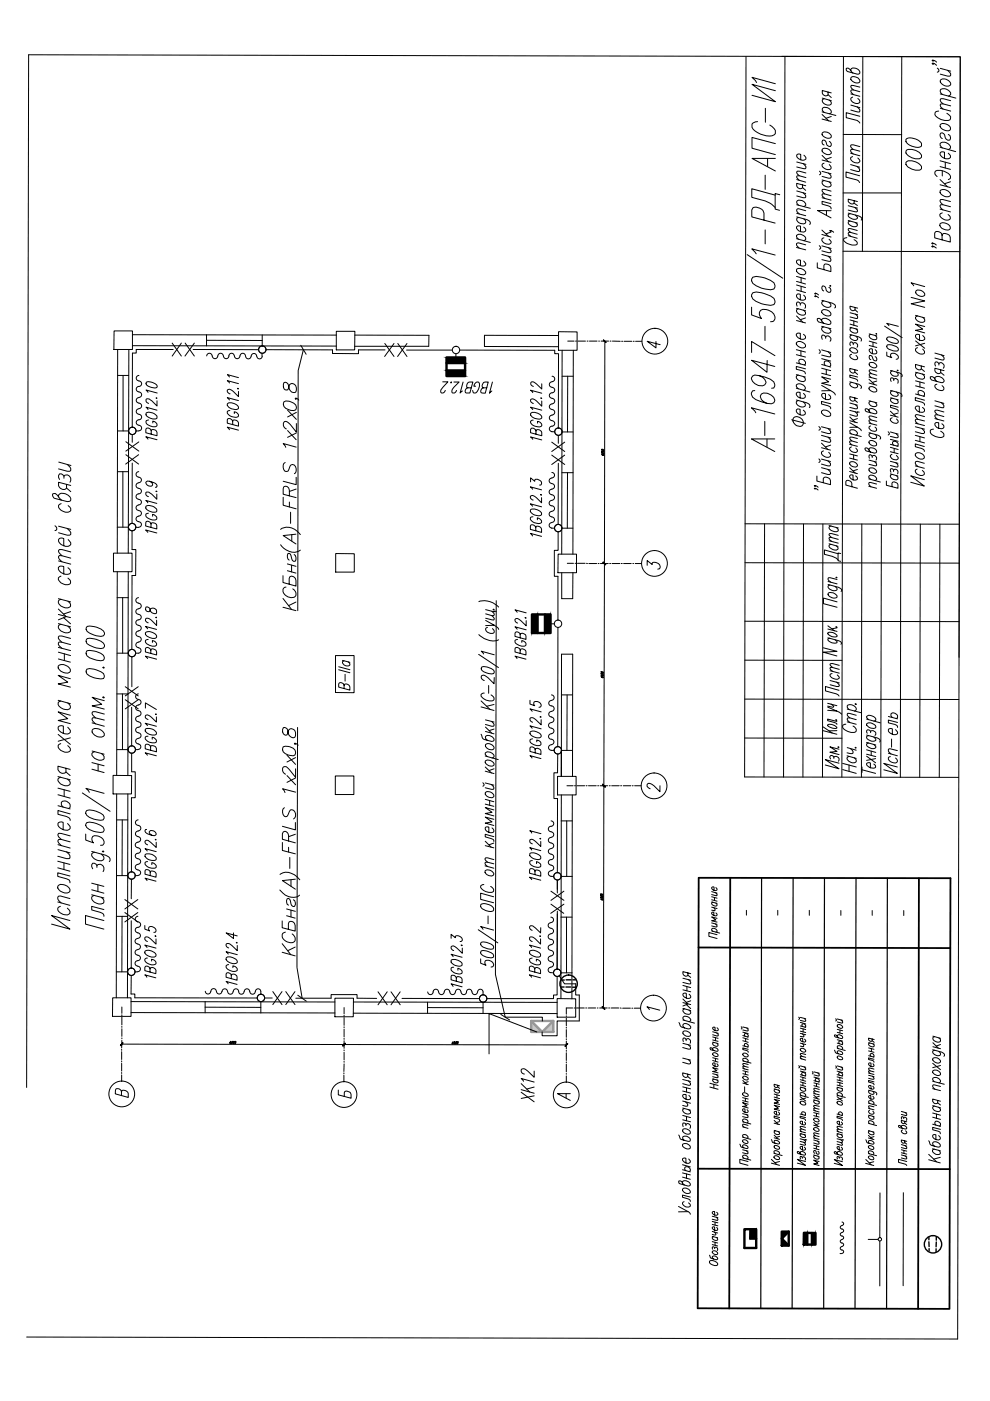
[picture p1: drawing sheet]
<svg xmlns="http://www.w3.org/2000/svg" width="210mm" height="297mm" viewBox="0 0 210 297" stroke-linecap="round" stroke-linejoin="round" font-family="sans-serif">
<path d="M5.6 230.6l.5-219 197.5 .4-.6 271.9-197.4-.4" fill="none" stroke="#000" stroke-width=".21"/>
<!-- layer: 0 -->
<g fill="none" stroke="#000" stroke-width=".21">
<path d="M158.2 12l-.3 152.7 45.4 .1M160.4 17.5l-1-1.1 5 1.4M164.4 19.2l-5-1.3 5 3.7-5-1.4M165.7 12h37.9l-.3 127.4M166.4 12l-.3 152.8M175.6 19.5v.6l-.6 .2-.5-.3-.2-.8 1.9 .5M178.8 12l-.3 152.8M180.4 15v-.3a1.17 1.17 0 0 1 1.9 .8l-.3 .2h-.2l-2.1-.5-.3-.4 .1-.4a1.02 1.02 0 0 1 1 .8l.3 .3M180.4 19.9l1.9 .5M180.5 16.4a1.31 1.31 0 0 1 1.8 .9 1.2 1.2 0 0 1-1.9-.8zM182.3 19.4l-1.8-.3-.1 .3 .5 .6M182.3 18.5l-1.8-.4-.1 .3 .5 .7"/>
<path d="M182.9 12v41.3M191.2 12l-.3 152.8M197.8 13.4l.2 .2h-.2l-.2-.1a.79 .79 0 0 1 1 .4M197.8 12.8l.2 .1-.2 .1-.2-.2h.5l.5 .4M198.7 14.4l.4 .4v.3l-.4 .2M199.4 19.9l3.3 .9M199.4 14.5l2.2 .6M199.5 16.9a1.45 1.45 0 0 1 2.1 1.1 1.38 1.38 0 0 1-2.2-1zM200.9 14.9l.7 .7v.4l-.2 .1-2-.4M160.6 25.8h-.4l-.8 .5a1.67 1.67 0 0 0 1.2 1.8 3.9 3.9 0 0 0 3.5 .5l.3-.3a1.8 1.8 0 0 0-1.2-1.8M162.2 37.1v3M162.3 23v2.9"/>
<path d="M162.7 33.7v1.6M164.4 33.6h-5l5 2.7M164.4 30.5l-5-1.4v2.3l5 1.4M168.9 38.1l1.9 .5M168.9 34.3l2 .6M170.2 39.2v.6l-.6 .2-.5-.3-.2-.8 1.9 .5M170.2 39.8l.6 .6M170.3 34.7l.6 .6-.2 .5-1.8-.4M170.4 32.9l.5 .5v.3a1.24 1.24 0 0 1-2-.8 .61 .61 0 0 1 .9-.2v1.2M170.9 37.6l-1.8-.3-.2 .3 .6 .6M170.9 36.7l-1.8-.4-.2 .3 .6 .7M173.8 36.3a.44 .44 0 0 1 .1 .7l-.1 .1"/>
<path d="M174.3 28.3a1.2 1.2 0 0 1 1.9 .8 1.25 1.25 0 0 1-1.9-.8zM174.3 38.2l1.9 .5M174.3 36.3l1.9 .5M174.3 33.9l1.9 .5M174.3 32.9l1.4 1.4M174.3 25.2l1.9 .6M174.3 24.3l1.4 1.3M174.3 23.7l2.9 .8M174.3 20.8l1.9 .6M174.4 31.6a1.3 1.3 0 0 1 1.8 .9 1.25 1.25 0 0 1-1.9-.8zM174.7 38.3l-.4 .2a1.17 1.17 0 0 0 1.9 .8v-.2l-.4-.5M174.7 34.6l-.4 .3a1.2 1.2 0 0 0 1.9 .8v-.3l-.4-.5"/>
<path d="M174.7 23.8l-.4-.5v-.3a1.17 1.17 0 0 1 1.9 .8l-.4 .3M174.7 20.9l-.4 .3a1.2 1.2 0 0 0 1.9 .8l-.1-.5-.3-.3M175.6 20.1l.6 .6M175.7 36.7l.5 .7-.1 .4-1.8-.4M175.8 30a.65 .65 0 0 1 .3 1l-.7-.2-.4-.9-.3-.2h-.3a.64 .64 0 0 0 .3 1M176.2 33.4l-1.1 .4M176.2 24.7l-1.1 .4M178.8 28.5h12.4M180.4 34.9l1.9 .5M180.4 32.5l1.9 .5M180.4 22.3l1.9 .5M180.8 33.2l-.4 .3a1.2 1.2 0 0 0 1.9 .8v-.3l-.4-.5"/>
<path d="M180.8 20.6l-.4 .2a1.17 1.17 0 0 0 1.9 .8l-.1-.5-.3-.2M181.7 35.3l.6 .6-.2 .5-1.7-.4M181.8 22.7l.5 .6-.1 .5-1.8-.5M182.3 37.3l-2.9-.8v1.1l2.3 .6 .6 .5M182.3 32.1l-1.8-.4-.1 .3 .5 .7M182.3 31.1l-1.8-.4-.1 .3 .5 .7M182.3 24.7l-2.9-.8v1l2.4 .6 .5 .6M192.1 34.4a2.17 2.17 0 0 1 2.8 .4 .74 .74 0 0 1 .3 1.2 2.82 2.82 0 0 1-3.1-1.1zM192.1 29.6a2.49 2.49 0 0 1 3.3 .9v.4a2.49 2.49 0 0 1-3.3-.9zM192.2 31.8a2.75 2.75 0 0 1 3.2 1.1v.4a2.13 2.13 0 0 1-2.9-.3 .74 .74 0 0 1-.3-1.2zM198.7 37.4a.74 .74 0 0 1-.3-1.1 2.82 2.82 0 0 1 3.1 1.1v.4l-.4 .3M199 23.6h-.4l-.3 .3a1.02 1.02 0 0 0 .7 1.2 2.66 2.66 0 0 0 2.4 .3l.1-.2a1.08 1.08 0 0 0-.7-1.2"/>
<path d="M199.3 39.2l2.2 .6M199.3 38.1l1.6 1.5M199.3 34.1l2.2 .6M199.3 35.3l2.2 .6M199.3 31.2l3.3 .9M199.4 23l2.2 .6M199.5 26.3a1.67 1.67 0 0 1 2 .8v.3a.87 .87 0 0 1-1.2 .2 .91 .91 0 0 1-.8-1.3zM199.8 31.4l-.5-.6v-.3a1.38 1.38 0 0 1 2.2 .9l-.4 .3M199.8 36.2v1.1M199.8 20l-.3-.3-.1-.6a1.38 1.38 0 0 1 2.2 .9l-.5 .4M200.4 34.4v1.2M201.1 32.5l.4 .5v.4a1.38 1.38 0 0 1-2.2-1 .67 .67 0 0 1 1-.1v1.3"/>
<path d="M201.1 28.5a.8 .8 0 0 1 .3 1.2 .76 .76 0 0 1-1-.5l-.3-.8-.3-.2h-.3a.75 .75 0 0 0 .3 1.2M201.5 38.5l-1.2 .5M201.6 22.5l-2.1-.5-.1 .4 .6 .7M201.6 21.4l-2.1-.5-.1 .4 .6 .7M158.4 54l7.6 5M159.6 58.8a5.6 5.6 0 0 1 4.5 1.2l.2 .5-.2 .8a5.6 5.6 0 0 1-4.5-1.2l-.2-.6v-.3zM160.3 53.8l-.9-1 5 1.3M162 46.7v-1.5a1.83 1.83 0 0 0-2.3-1.2l-.3 .5v1.5l5 1.3M162.2 48.7v3M164.4 41.4l-5-1.4v1.8a7.2 7.2 0 0 1 5 2.2M165.3 41.3l-.9-.3v3.3l.9 .3M168.9 58.6l1.9 .6"/>
<path d="M168.9 59.7l1.9 .5M168.9 52.5l1.9 .5M168.9 50.6l2.9 .8M168.9 46l2.2 .6a.78 .78 0 0 1 .7 .8l-.1 .2M168.9 45.2l1.9 .5M168.9 43.4l2.9 .8M168.9 40.5l1.9 .5M169 57a1.37 1.37 0 0 1 1.8 1 1.19 1.19 0 0 1-1.9-.8zM169.3 50.7l-.4-.5v-.3a1.25 1.25 0 0 1 1.9 .8l-.4 .3M169.3 46.1l-.4 .3a1.17 1.17 0 0 0 1.9 .8v-.3l-.4-.5M169.3 43.5l-.2-.3-.2-.5a1.17 1.17 0 0 1 1.9 .8l-.4 .3M169.9 58.9v1"/>
<path d="M170.3 40.9l.5 .6-.1 .4-1.8-.4M170.4 55.3l.4 .6v.2a1.25 1.25 0 0 1-1.9-.8l.3-.2 .5 .1v1.1M170.4 48.1l.4 .5v.3a1.2 1.2 0 0 1-1.9-.8l.3-.2h.5v1.2M170.8 51.9l-1.7-.4-.2 .2v.3l.5 .6M170.8 44.7l-1.7-.4-.2 .4 .6 .7M173.3 55.7v1.1l2.9 .8v-.9a.87 .87 0 0 0-1.5-.4v.9M173.7 52.1l.3 .4-.3 .3M174.3 53.9l1.9 .6M174.3 52.1l1.9 .6M174.3 49.7l1.9 .6M174.3 48.8l1.4 1.3M174.3 41.9l1.9 .5"/>
<path d="M174.7 50.4l-.4 .3a1.2 1.2 0 0 0 1.9 .8v-.3l-.4-.5M175.2 44.7v.9M175.6 54.3l.6 .7-.2 .4-1.7-.4M175.7 52.5l.5 .6v.3l-.2 .2-1.7-.4M176.1 48.9l.1 .1-.3-.1 .4 .1 .5 .2M176.2 44.7l-2.9-.1 2.9 1.6M176.2 43.2l-1.9-.5v.6l1.8 .6 .1 .4M176.2 41.5l-1.8-.4-.1 .4 .6 .6M176.2 40.5l-1.8-.4-.1 .4 .6 .6M176.2 49.2l-1.1 .4M178.7 53.3l24.8 .1M178.7 40.9h12.4"/>
<path d="M179.5 50.4l-.5 .1-.1 .5a2.62 2.62 0 0 0 2.9 .7 .86 .86 0 0 0-.7-.9M179.8 45.2l2.7 .8 .2 .3-.1 .4M179.8 50l2 .5M179.8 46.8l2 .5M179.8 43.6l2 .5M180.3 46.9l-.5 .2a1.26 1.26 0 0 0 2 .8v-.3l-.4-.4M180.3 45.3l-.5 .2a1.31 1.31 0 0 0 2 .8v-.3l-.4-.4M181.1 43.1l.7 .5M181.1 42.6v.5l-.6 .1-.7-.5v-.5l2 .5M181.2 44l.6 .5-.2 .4-1.8-.4M181.8 49.7l-1.8-.4-.2 .3 .6 .5M181.8 48.9l-1.8-.5-.2 .3 .6 .6"/>
<path d="M197.7 52.2l.2 .1h-.4h.5l.5 .3M197.7 51.5l.2 .2h-.2l-.2-.1h.5l.5 .4M199.3 47.5a1.42 1.42 0 0 1 2.2 .9 .87 .87 0 0 1-1.2 .3 1.11 1.11 0 0 1-1-1.2zM199.3 44.3l2.2 .6M199.4 40.3a1.49 1.49 0 0 1 2.1 1.1 1.38 1.38 0 0 1-2.2-.9zM199.7 49.9a.9 .9 0 0 0-.6-.8 .9 .9 0 0 0-.9 .3v1l3.3 .9v-1a1.21 1.21 0 0 0-1.6-.7l-.2 .3v1M199.8 45.1l-.5 .3a1.39 1.39 0 0 0 2.2 1l-.1-.6-.4-.3M201.5 43.8l-2.1-.4-.1 .4 .6 .7M201.5 42.7l-2.1-.4-.1 .4 .6 .7M63.8 73.2l1.1 1.9M64.3 74.2l-1.1 4.4-.1 50.9M159.4 74.7v-2.3l4.9 3"/>
<path d="M159.4 65.1v1.7l2.1 .7a1.11 1.11 0 0 1 .2-1.9 2.16 2.16 0 0 1 2.6 2l-.2 .4-.7 .2M159.6 62.1a5.6 5.6 0 0 1 4.5 1.2l.2 .5-.2 .8a5.6 5.6 0 0 1-4.5-1.2l-.2-.6v-.3zM161 79.6a1.77 1.77 0 0 1 1.4 1.6l-.2 .4a2 2 0 0 1-2.9-1.4l.3-.5 .4-.2a7.4 7.4 0 0 1 4.1 1.5l.2 .8-.2 .5h-.5M162.2 69.2v3M162.7 76.4l-.1 2.5-3.2-2.5 4.9 1.3M168.8 72.7a1.2 1.2 0 0 1 2 .8 1.25 1.25 0 0 1-2-.8zM168.8 79.4l1.9 .5M168.8 76.9l2 .5M168.8 74.1l2 .5M168.8 75.2l2 .5M168.9 68l1.9 .5M168.9 67l1.3 1.3"/>
<path d="M168.9 65.4l1.9 .5M168.9 60.4l1.9 .6M168.9 61.5l1.9 .5M169.3 79.5l-.5 .3a1.2 1.2 0 0 0 1.9 .8v-.3l-.3-.4M169.3 65.5l-.4 .3a1.2 1.2 0 0 0 1.9 .8v-.3l-.4-.5M169.7 77.1a.55 .55 0 0 1-.3-.7 .55 .55 0 0 1 .8-.2l.6 .6v.3l-.3 .3M169.7 64.4a.69 .69 0 0 1 .9 0 .69 .69 0 0 1 .1 1M169.7 64.7l-.1-.5-.6-.1-.1 .2 .1 .6M169.8 74.4v1.1M169.9 60.7v1.1M170.4 70.9l.3 .2 .1 .5a1.2 1.2 0 0 1-2-.8l.3-.2 .6 .1v1.2M170.4 62.6l.4 .5v.3a1.2 1.2 0 0 1-1.9-.8l.2-.3 .6 .1v1.2"/>
<path d="M170.8 78.2l-2-.5v.6l1.8 .5 .1 .5M170.8 67.4l-1.1 .4M172.9 62.8l.1 .1h-.1l-.2-.1h.5l.3 .3M172.9 62.2l.1 .1-.1 .1-.2-.2h.2l.6 .3M173.7 74.1l.2 .4-.2 .4M174.2 68v-.3a1.25 1.25 0 0 1 2 .9l-.6 .2-2.1-.5a.45 .45 0 0 1-.1-.8 .91 .91 0 0 1 1 .8l.2 .3M174.2 65.9a1.2 1.2 0 0 1 2 .8 1.25 1.25 0 0 1-2-.8zM174.2 78.1l1.9 .5M174.2 79.1l1.9 .5M174.2 77.3l1.9 .5M174.2 76l1.9 .6M174.2 74.2l1.9 .5"/>
<path d="M174.2 69.2l2 .5M174.3 63.7l2.2 .6a.78 .78 0 0 1 .6 .9l-.1 .1M174.6 69.3l-.4 .3a1.2 1.2 0 0 0 2 .8v-.3l-.5-.5M174.6 63.8l-.3 .3a1.2 1.2 0 0 0 1.9 .8l-.2-.5-.3-.3M175 77.5l-.2-.7a.74 .74 0 0 1 1-.1 .74 .74 0 0 1 .2 1h-.1M175.1 71.4a.66 .66 0 0 1 .9 .1 .66 .66 0 0 1 0 .9M175.1 71.7a.61 .61 0 0 0-.8-.7l-.1 .3 .1 .6M175.2 78.3v1.1M175.6 74.6l.5 .6-.1 .5-1.8-.4M175.7 60.9a.66 .66 0 0 1 .3 1 .69 .69 0 0 1-.8-.3l-.3-.8-.5-.2a.71 .71 0 0 0 .2 1.1M176 60.5l.2 .1h-.3M193.2 63l2.9 .8-2.9 .6 2.9 .8"/>
<path d="M193.7 60.6l-.5-.6 2.9 .8M194.1 78.9l1.9 .5M194.1 72.3l2 1.5M194.1 66.9l2 .5M194.3 61.6a1.25 1.25 0 0 1 1.8 1 1.2 1.2 0 0 1-1.9-.8zM194.5 79l-.4 .3a1.2 1.2 0 0 0 1.9 .8v-.3l-.4-.5M194.5 73.7l-.4 .3a1.2 1.2 0 0 0 1.9 .8v-.3l-.4-.5M194.5 67l-.4 .2a1.24 1.24 0 0 0 2 .9l-.2-.6-.3-.2M195.3 77.6v.6l-.2 .2h-.3l-.7-.5v-.6l1.9 .5M195.3 78.2l.7 .6M195.6 71.1l.5 .5v.3a1.24 1.24 0 0 1-2-.8 .61 .61 0 0 1 .9-.1v1.1M196.1 69.2l-2-.5 1.5 1.1-1.5 .2 2 .6"/>
<path d="M196.1 72.8l-2 .5M198.2 74.9l2 .5M199.1 77.1l.1-.1a.7 .7 0 0 1 .8 .2 .7 .7 0 0 1 0 .9M199.1 77.4a.56 .56 0 0 0-.8-.6l-.1 .2 .1 .6M199.4 78.4v.6l-.5 .2-.6-.3-.1-.8 2 .5M199.4 79l.8 .6M199.6 75.2l.6 .7-.2 .4-1.8-.4M160 82.8l-.4 .1-.3 .4 .3 .9a7.5 7.5 0 0 0 3.9 1.4l.6-.2 .2-.4a2.02 2.02 0 0 0-2.9-1.5l-.2 .5a1.62 1.62 0 0 0 1.4 1.5M160.2 87.5l-.9-1 5 1.3M162.2 89.3v3M162.6 93.1v1.7M164.3 93.1h-5l5 2.6"/>
<path d="M167.9 89l2.8 .8M168.2 88.6a1.26 1.26 0 0 1 1.6 .1 1.26 1.26 0 0 1 .3 1.6 1.33 1.33 0 0 1-1.5-.3 1.33 1.33 0 0 1-.4-1.4zM168.8 84.8l2.2 .6a.78 .78 0 0 1 .7 .9l-.1 .1M168.8 82.3l2.9 .8M169.2 84.9l-.4 .3a1.2 1.2 0 0 0 1.9 .8l-.1-.5-.3-.3M169.3 82.4l-.5-.5v-.3a1.2 1.2 0 0 1 1.9 .8l-.3 .3M170.3 87l.3 .2 .1 .6a1.2 1.2 0 0 1-1.9-.9 .54 .54 0 0 1 .8-.1v1.1M170.4 83.4l.3 .5v.3a1.17 1.17 0 0 1-1.9-.8 .59 .59 0 0 1 .8-.2v1.2M173.6 97.3l.3 .3v.2l-.3 .3M173.6 90.4l.3 .4v.2l-.3 .2M174.2 87.2a1.2 1.2 0 0 1 1.9 .8 1.25 1.25 0 0 1-1.9-.8zM174.2 99.2l1.9 .5"/>
<path d="M174.2 97.3l1.9 .5M174.2 94.9l1.9 .5M174.2 94l1.3 1.3M174.2 92.3l1.9 .6M174.2 90.5l1.9 .5M174.2 81.7l1.9 1.1-1.9 .1M174.6 95.6l-.4 .3a1.2 1.2 0 0 0 1.9 .8v-.3l-.4-.5M175.5 99.5l.6 .7-.1 .4-1.8-.4M175.5 97.7l.6 .6-.1 .5-1.8-.4M175.6 92.7l.5 .6-.1 .5-1.8-.4M175.6 90.9l.5 .6v.3l-.1 .1-1.8-.4M175.7 83.7l.3 .2 .1 .6a1.2 1.2 0 0 1-1.9-.8l.3-.3 .5 .1v1.1"/>
<path d="M176.1 85.6l-1.9-.5v.6l1.8 .5 .1 .5M176.1 82.8a1.19 1.19 0 0 1 1 .9M176.1 80.4l-1.9-.5 1.5 1.1-1.5 .3 1.9 .5M176.1 94.4l-1.1 .4M194.1 98.8l1.9 .5M194.1 92.3l1.9 .6M194.1 93.4l1.9 .5M194.1 90.5l1.9 .5M194.1 89.7l1.9 .5M194.1 83.5l1.9 .5M194.1 80.7l1.9 .6M194.1 81.8l1.9 .5"/>
<path d="M194.2 96.1a1.25 1.25 0 0 1 1.8 1 1.2 1.2 0 0 1-1.9-.8zM194.5 99.5l-.4 .2a1.2 1.2 0 0 0 1.9 .9l-.2-.6-.2-.2M194.9 83.7l-.2-.3v-.3a.74 .74 0 0 1 .9-.2 .74 .74 0 0 1 .3 1l-.1 .1M195 81v1.1M195 92.6v1M195.5 90.9l.5 .6-.2 .4-1.7-.4M195.6 86.4l.4 .4v.3a1.2 1.2 0 0 1-1.9-.8l.3-.2 .5 .1v1.1M196 98.2l-1.8-.4-.1 .5 .5 .6M196 94.7l-1.9-.6v.6l1.7 .6 .2 .4M196 89.3l-1.8-.4-.1 .3 .5 .6M196 88.3l-1.8-.4-.1 .4 .5 .6M196 84.9l-1.9-.6v.6l1.8 .6 .1 .4"/>
<path d="M197.9 91h-.3a.69 .69 0 0 0-.3 .8 .69 .69 0 0 0 .6 .5l.4 .3a1.57 1.57 0 0 0 1.8-.1 .96 .96 0 0 0-.7-1.1M198.2 80.4v-.3a1.25 1.25 0 0 1 2 .8l-.3 .2h-.3l-2.1-.5-.3-.4v-.3h.2a.93 .93 0 0 1 .9 .7l.3 .3M198.2 88.7l1.9 .6M198.2 85l1.9 .5M198.6 81.5l-.4 .2a1.2 1.2 0 0 0 1.9 .8v-.3l-.4-.4M199.6 85.4l.5 .6-.1 .5-1.8-.5M199.7 89.8l.4 .5v.3a1.17 1.17 0 0 1-1.9-.8 .59 .59 0 0 1 .8-.2v1.2M200.1 88.3l-1.8-.4-.1 .4 .6 .6M200.1 87.3l-1.8-.3-.1 .3 .6 .6M158 119.3l45.4 .1M158 111.1h45.4M162.1 111.1l-.1 53.6"/>
<path d="M170.4 111.1l-.2 53.7M172.8 103.5l.1 .1-.1 .1-.2-.1h.5l.4 .3M172.8 102.9l.1 .2h-.1l-.2-.1 .2-.1 .7 .4M173.2 100.9v1.1l2.9 .8v-.9a.9 .9 0 0 0-1.5-.4v.8M174.5 111.1l-.1 53.7M175.8 115.3l1.9 .5M175.8 114.7l1.9 .5M175.8 111.4l1.9 .5M176.2 115.4l-.4 .2a1.26 1.26 0 0 0 1.9 .8v-.3l-.4-.4M176.2 111.5l-.4 .3a1.38 1.38 0 0 0 1.9 .7v-.2l-.4-.5M177.7 117.4l-2.9-.8v.9a4.6 4.6 0 0 1 2.9 1.2M177.7 114.4l-1.8-.5-.1 .3 .5 .6"/>
<path d="M177.7 113.5l-1.8-.4-.1 .3 .5 .6M178.2 117.4l-.5-.2v1.7l.5 .1M182.7 111.1l-.1 53.7M186.9 111.1l-.2 53.7M195.1 111.1l-.1 53.7M196 101.7l-2.9-.8 2.9 2.2-2.9-.9M199.3 111.1l-.1 53.7M105.2 127.4l-.2 79.2 2.1 9.1M157.9 140h20.6M157.9 131.7l45.4 .1M174.6 137.3l2.9 .8-2.9 .2 2.8 .8M175.5 135.2l2.7 .8 .2 .3-.1 .3"/>
<path d="M175.5 134.2a1.46 1.46 0 0 1 2 .7 1.46 1.46 0 0 1-2-.7zM175.5 133.4l2 .5M175.5 132.7l1.4 1M175.6 125.8a1.26 1.26 0 0 1 1.9 .8 1.26 1.26 0 0 1-1.9-.8zM175.6 123.9l2.2 .6a.77 .77 0 0 1 .6 .8l-.1 .1M175.6 123.3l1.9 .5M176 135.3l-.5 .2a1.46 1.46 0 0 0 2 .7v-.2l-.4-.3M176 124.1l-.4 .2a1.26 1.26 0 0 0 1.9 .7v-.2l-.4-.5M177.2 132.9l.3 .1-.2-.1M177.3 122.4l.2 .1-.3-.1M177.5 127.6l-2.9-.8v1.2l2.9 .7M177.5 122.9l-1.8-.4-.1 .4 .5 .5"/>
<path d="M177.5 133.1l-1.1 .2M63.1 154.2l-.1 50.9 1.1 6.5M157.9 156.5h20.6M157.9 148.2l45.4 .1M174.5 154.1l2 1.3M174.5 154.9l2.9 .8M175.5 153.7a1.65 1.65 0 0 1 1.9 .7 1.81 1.81 0 0 1-1.9-.7zM175.5 149.9l1.9 .9-1.9-.2M175.5 149.1l1.9 .5M176 144.3l1.9 .5M176 142.2l1.9 .5M176.2 149.3l.6 .4v.2l-.2 .1-1.1-.3"/>
<path d="M176.4 142.8l-.4 .2a1.31 1.31 0 0 0 1.9 .8v-.2l-.4-.5M177.1 152.6l.3 .1-.1-.1M177.4 144.6l.5 .6-.1 .4-1.8-.4M177.4 153l-1.9-.5v.3l1.8 .5 .1 .3M177.4 150.8l1 .6M177.4 154.9l-1.6 .1M177.8 158.3l.1 .1h-.3M177.9 158.8l-1.9-.5 1.5 1-1.5 .2 1.9 .5M177.9 146.4l-2.9-.8v.9l2.3 .6 .6 .5M177.9 141.9l-1.8-.4-.1 .3 .5 .5M177.9 141.1l-1.7-.4-.2 .3 .5 .5M179.3 153.6l-.6 .3a1.29 1.29 0 0 0 1.1 1.2 1.57 1.57 0 0 0 1.7-.1 1.03 1.03 0 0 0-.6-1.1"/>
<path d="M179.6 158.5l1.9 .6M179.6 153l1.9 .6M179.6 150.3l2.9 .8M180.1 150.5l-.5-.5v-.3a1.2 1.2 0 0 1 1.9 .8l-.3 .3M180.3 158.7l.4 .4 .2 .6-.6 .1-.7-.2M181.4 158.4l.1 .2-.2-.1M181.4 149.2l.2 .1-.3-.1M181.5 152.6l-1.7-.4-.2 .3 .6 .7M181.5 151.7l-1.7-.5-.2 .4 .6 .6M183.7 155.8l2.7 .8 .2 .4-.1 .3M183.7 153.5a1.31 1.31 0 0 1 2 .7 1.31 1.31 0 0 1-2-.7zM183.7 159l2 .5"/>
<path d="M183.7 159.9l2 .5M183.7 157.4l2 .6M183.7 152.5l3 .8M184.2 157.5l-.5 .2a1.31 1.31 0 0 0 2 .8v-.2l-.4-.5M184.2 156l-.5 .2a1.31 1.31 0 0 0 2 .7v-.2l-.4-.4M184.2 152.6l-.5-.5v-.2a1.31 1.31 0 0 1 2 .8l-.4 .2M184.6 155.1a.64 .64 0 0 1 .8 0 .64 .64 0 0 1 .1 .8M184.6 155.3l-.1-.4-.6-.2-.2 .3 .2 .5M184.7 159.3v.9M188.4 159.7l1.9 .5M188.4 151.9l1.9 .5M189 156.7v1.7"/>
<path d="M189.2 152.1l-.3-.3v-.3a.75 .75 0 0 1 1-.2 .75 .75 0 0 1 .3 1h-.2M189.9 154.7l.4 .5v.3a1.25 1.25 0 0 1-1.9-.8l.3-.2h.5v1.2M190.3 159.1l-1.8-.3-.1 .4 .5 .7M190.3 153.2l-1.9-.5v.6l1.8 .5 .1 .4M176.8 160.5a.65 .65 0 0 1 .9 0 .65 .65 0 0 1 .1 .9M176.8 160.8l-.1-.5-.6-.1-.1 .2 .1 .5M177.9 161.8l-2.9-.7 2.9 1.9-2.9-.8M178.7 163.2l2.8 .8M178.7 161.9l2.8 .7M179.6 160.2l1.9 .6M180 160.4l-.4 .3a1.25 1.25 0 0 0 1.9 .8l-.1-.6-.3-.2M180 162.2v1.3"/>
<path d="M182.8 163.2l2.8 .8M182.8 162.6v1.2M183.7 160.3l1.9 1.4M185.3 162l.3 .4v.3a1.26 1.26 0 0 1-1.9-.8l.3-.2 .5 .1v1M185.6 160.8l-1.9 .4M188.8 160.4l-.4 .3a1.2 1.2 0 0 0 1.9 .8v-.3l-.4-.5M190.3 162.6l-2.9-.7 2.9 2.1-2.9-.8M63.1 211l1.9 1.3M106.2 215.1l1.8 1.2M113.8 218.8l-10.1-3.9v8.5"/>
</g>
<g fill="none" stroke="#000" stroke-width=".21">
<path d="M180.2 74a1.03 1.03 0 0 1 1.6 .6 1.03 1.03 0 0 1-1.6-.6zM180.2 70.9l1.9 .5 .5 .3v.6M180.2 69.4l1.6 .4M180.2 67.8l1.6 .5M180.2 68.7l1.6 .5M180.2 66.3l1.6 .4M180.6 75.1l-.4 .3a1.08 1.08 0 0 0 1.6 .6v-.2l-.3-.4M180.6 71l-.3 .1a.9 .9 0 0 0 .5 1 .9 .9 0 0 0 1-.2l-.3-.6M180.6 69.5l-.3 .1a.95 .95 0 0 0 .4 .9 .95 .95 0 0 0 1 0l.1-.3-.3-.5M180.9 72.8l.3-.1 .4 .1 .2 .3-.1 .5M180.9 73.1a.48 .48 0 0 0-.6-.6l-.1 .5 .1 .3M181 68v1"/>
<path d="M181.2 78.4v.5l-.4 .2-.6-.5v-.5l1.6 .4M181.2 78.9l.6 .5M181.3 65.2v.5l-.5 .2-.4-.3-.2-.7 1.6 .4M181.3 65.7l.5 .5M181.4 66.6l.4 .3v.6l-1.6-.3M181.8 79.9l-1.6-.4v.5l1.5 .5 .1 .3M184.2 79.9l1.7 .5M184.3 72.3l1.6 .5M184.3 73.3l1.6 .4M184.3 70.8l1.6 .4M184.4 76.9a1.06 1.06 0 0 1 1.5 .8 .99 .99 0 0 1-1.6-.6zM184.6 70.9l-.3 .2a1.03 1.03 0 0 0 1.6 .7l-.1-.5-.2-.2"/>
<path d="M185.1 72.6v.9M185.6 75.6a.57 .57 0 0 1 .2 .9l-.6-.2-.4-.8-.4-.1a.61 .61 0 0 0 .2 .9M185.6 74.1l.2 .3 .1 .4a.99 .99 0 0 1-1.6-.7l.2-.1h.5v1M185.8 70.7v.2l-.1-.1M185.9 79.6l-1.5-.4-.1 .3 .4 .6M185.9 78.7l-1.5-.3-.1 .3 .5 .5M187.6 69.1l3.7 2.5M188 74.6v.9l1.1 .3a.51 .51 0 0 1-.3-.5 .51 .51 0 0 1 .4-.4 1.12 1.12 0 0 1 1.3 1l-.2 .2-.3 .1M188.1 73.1a2.7 2.7 0 0 1 2.2 .6l.2 .5a1.11 1.11 0 0 1-1.4 .1l-1-.5-.1-.3zM188.1 71.5a2.34 2.34 0 0 1 2.4 .9l-.2 .3a2.34 2.34 0 0 1-2.3-.8zM188.5 69.1l-.5-.5 2.5 .6M188.8 78.5l1.9 .6a.71 .71 0 0 1 .6 .7l-.2 .1"/>
<path d="M189.2 78.6l-.4 .3a.99 .99 0 0 0 1.6 .7v-.3l-.3-.4M190.3 78.5v.1l-.1-.1M180.1 98.1a1.03 1.03 0 0 1 1.7 .7 1.03 1.03 0 0 1-1.7-.7zM180.1 100l1.7 .4M180.1 99.2l1.2 1.1M180.1 96.2l1.7 .5M180.1 97.1l1.7 .5M180.1 94.2l1.7 .4M180.2 89.6l1.6 1h-1.6M180.2 87l1.6 .4v-.1l.4 .1M180.2 81l1.8 .5a.72 .72 0 0 1 .6 .7l-.1 .2M180.2 91.9l2.4 .7"/>
<path d="M180.2 89.2l1.6 .4M180.2 88.4l1.1 1.1M180.2 85.4l1.6 .5M180.5 94.8l-.4 .2a1.03 1.03 0 0 0 1.7 .7v-.3l-.3-.4M180.5 92l-.2-.2-.1-.5a.99 .99 0 0 1 1.6 .7l-.3 .3M180.5 81.1l-.3 .2a1.03 1.03 0 0 0 1.6 .7v-.2l-.3-.5M181 96.4v.9M181.2 84.3v.6l-.4 .2-.5-.3-.1-.7 1.6 .4M181.2 84.9l.6 .4M181.3 87.3l.5 .6-.1 .3-1.5-.3M181.3 85.8l.5 .5-.1 .4-1.5-.3M181.8 93.8l-1.5-.3-.2 .3 .5 .5"/>
<path d="M181.8 93l-1.5-.3-.1 .3 .4 .5M181.8 90.6l.7 .5 .1 .2M181.8 99.5l-.9 .3M181.8 88.7l-.9 .4M184.2 95.4v-.2a.99 .99 0 0 1 1.7 .7l-.5 .2-1.7-.5-.3-.3 .1-.3a.78 .78 0 0 1 .8 .6l.3 .3M184.2 93.6a1.03 1.03 0 0 1 1.7 .7 1.03 1.03 0 0 1-1.7-.7zM184.2 91.8l1.9 .5a.71 .71 0 0 1 .6 .7l-.1 .1M184.2 87.1v-.3a1.07 1.07 0 0 1 1.7 .8l-.5 .1-1.7-.4-.3-.3 .2-.3a.78 .78 0 0 1 .8 .6l.2 .2M184.2 97.6l1.7 .4M184.2 89.7l1.7 .4M184.2 85l1.7 .4M184.2 81.2l1.7 .5"/>
<path d="M184.2 80.4l1.2 1.1M184.3 99.3a1.06 1.06 0 0 1 1.6 .8 .99 .99 0 0 1-1.7-.7zM184.4 82.1a1.14 1.14 0 0 1 1.5 .8 1.08 1.08 0 0 1-1.7-.7zM184.6 91.8l-.4 .3a.99 .99 0 0 0 1.7 .7v-.3l-.4-.4M184.6 90.3l-.4 .2a.99 .99 0 0 0 1.7 .7l-.1-.4-.3-.2M184.6 85.1l-.4 .2a1.03 1.03 0 0 0 1.7 .7v-.3l-.4-.4M184.9 96.7l.5-.2 .2 .2 .3 .3-.2 .6M184.9 97a.48 .48 0 0 0-.6-.6v.8M185.4 97.8l.5 .6-.2 .4-1.5-.4M185.9 89.3l-1.5-.3-.2 .3 .5 .5M185.9 88.5l-1.5-.3-.2 .3 .5 .5M185.9 80.8l-.9 .3"/>
<path d="M188.3 91.5l.3 .4-.3 .3M188.8 97.8l1.6 .4M188.8 94.8l1.6 .5M188.8 95.8l1.6 .4M188.8 94.2l1.6 .4M188.8 93.1l1.6 .5M188.8 91.6l1.6 .4M188.8 88l1.6 .4M188.8 87.2l1.2 1.1M188.8 82.8l2.2 .7 .2 .3-.1 .3M188.8 84.3l1.6 .5M189.1 96.3l-.3 .3a1.02 1.02 0 0 0 1.6 .7v-.3l-.4-.4"/>
<path d="M189.2 88.6l-.4 .2a1.03 1.03 0 0 0 1.6 .7v-.2l-.3-.5M189.2 84.4l-.3 .1a.95 .95 0 0 0 .4 .9 .95 .95 0 0 0 1 .1l.1-.4-.3-.4M189.2 82.9l-.3 .1a.9 .9 0 0 0 .5 .9 .9 .9 0 0 0 1-.1v-.3l-.3-.4M189.5 99.7a.57 .57 0 0 1 .7 0 .57 .57 0 0 1 .1 .8M189.5 100l-.1-.5-.5-.1-.1 .2 .1 .5M189.5 94.4a.47 .47 0 0 1-.2-.7 .47 .47 0 0 1 .7-.1 .62 .62 0 0 1 .3 .9l-.1 .1M189.5 80.4l.5-.2a.65 .65 0 0 1 .3 1.1M189.5 80.7l-.1-.5-.5-.1-.1 .2 .1 .6M189.6 95.1v.9M189.9 98.1l.4 .3v.6l-1.5-.3M190 91.9l.4 .5-.1 .4-1.5-.3M190.4 86.3l-1.6-.4v.5l1.5 .5 .1 .3"/>
<path d="M190.4 87.6l-.9 .3M180.6 103.2v-.7a.76 .76 0 0 0-1.3-.4v.7l2.5 .7M181.4 100.9l.4 .4v.3a1.03 1.03 0 0 1-1.7-.7l.3-.2h.5v1M184.2 103.1l1.7 .4M184.2 101.5l2.5 .7M184.6 101.6l-.4-.4v-.2a1.03 1.03 0 0 1 1.7 .7l-.4 .2M185.9 102.6l-1.6-.3-.1 .4 .5 .5M187.9 102v.9l2.5 .6v-.7a.76 .76 0 0 0-1.3-.3v.7M188.8 100.5l1.6 .4M189.1 100.6l-.3 .2a.99 .99 0 0 0 1.6 .7l-.1-.4-.3-.2"/>
</g>
<g fill="none" stroke="#000" stroke-width=".21">
<path d="M48.7 79.9l-.5-.5 2.4 .7M139.1 72.4v1.4l-1.9-1.4 2.8 .7M12.5 98l2.5 .7M14.3 98.5l.7 .8-.2 .6h-.5l-1.9-.5M31 87.5a1.96 1.96 0 0 1 2.3 .8v.3a1.71 1.71 0 0 1-2.3-.7zM31.1 81a2.21 2.21 0 0 1 2.2 .8v.2a1.07 1.07 0 0 1-1.3 .1l-.9-.5-.1-.2zM31.4 93.1l-.5-.5 2.4 .6M31.4 86.8l-.4-.5 2.3 .7M31.4 83.2l-.4-.5 2.3 .6M31.5 89l-.5 .2a.65 .65 0 0 0 .5 .9l.9 .4h.5l.4-.3a.85 .85 0 0 0-.9-.9v.4M32.1 91.3l.1-.2h.3a.75 .75 0 0 1 .8 .6v.7l-2.4-.6v-.8a.62 .62 0 0 1 .7-.2 .62 .62 0 0 1 .5 .5v.7M33.2 84.3v.2l-.1-.1"/>
<path d="M33.3 85v1.1l-1.7-1.5h-.4l-.2 .1a.66 .66 0 0 0 .5 .8M48.2 85.7a1.68 1.68 0 0 1 2.4 .6v.3a1.79 1.79 0 0 1-2.4-.6zM48.7 91.1l-.5-.5 2.4 .6M48.7 84.8l-.5-.5 2.4 .6M48.7 81.2l-.5-.5 2.4 .6M48.7 87.1l-.5 .2a1.53 1.53 0 0 0 1.8 1.2l.4-.1a.75 .75 0 0 0-.7-1.1v.4M49.3 89.3l.2-.3 .8 .3 .3 .3v.8l-2.4-.7 .1-.9h.6l.3 .2 .1 1M50.4 82.3l.2 .1h-.3M50.6 83v1.1l-1.1-1.1-.8-.5a.49 .49 0 0 0-.5 .6 .49 .49 0 0 0 .6 .4M93.9 81h1.1l-1.1 1.1a.81 .81 0 0 0-.3 1.2h.4l.4-.5M95.6 81.1l.1-.1-.1 .2M96.2 81h1.1l-1.4 1.6-.1 .5 .2 .2a.66 .66 0 0 0 .8-.5"/>
<path d="M98.2 81l-.6 2.3 .5-.4M99.2 82.2l-.2-.1-.1-.3a.75 .75 0 0 1 .6-.8h.8l-.7 2.3-.9-.1-.1-.3 .3-.6 1-.1M100.9 81.9h-.4l.1-.4a.7 .7 0 0 1 .9-.4 1.96 1.96 0 0 1-.7 2.2l-.5-.1-.1-.4M102.5 82.2l-.2-.1a.85 .85 0 0 1 .5-1.1h.7l-.6 2.4-.7-.1a.59 .59 0 0 1-.3-.6 .59 .59 0 0 1 .6-.5h.7M104.4 81l-.6 2.4 .5-.5M112.5 87.7a1.68 1.68 0 0 1 2.4 .6v.3a1.79 1.79 0 0 1-2.4-.6zM113 93.1l-.5-.5 2.4 .7M113 86.8l-.5-.5 2.4 .7M113 83.2l-.5-.5 2.4 .7M113 89.1l-.5 .2a1.62 1.62 0 0 0 2.2 1.1 .75 .75 0 0 0-.7-1.1v.4M113.6 91.4l.1-.2a.85 .85 0 0 1 1.2 .5v.7l-2.4-.6v-.8l.2-.2h.5l.3 .3 .1 .9M114.7 84.3l.2 .2-.2-.1"/>
<path d="M114.9 85v1.1l-1.1-1.1-.8-.4a.49 .49 0 0 0-.5 .5 .49 .49 0 0 0 .6 .4M114.9 81.4v1.1a4 4 0 0 0-1.9-1.5 .49 .49 0 0 0-.5 .5 .49 .49 0 0 0 .6 .4M11.7 111.5a.59 .59 0 0 1 .2 1h-.2M12.4 105.3v-.3a1.61 1.61 0 0 1 2.6 1.1l-.2 .2-.5 .1-2.8-.8a.61 .61 0 0 1-.2-.9 1.4 1.4 0 0 1 1.3 .9l.4 .4M12.4 118.9l2.6 .7M12.4 111.6l2.6 .6M13 106.8l-.6 .4a1.65 1.65 0 0 0 2.6 1.1v-.5l-.6-.6M13.6 101a.9 .9 0 0 1 1.2 0 .9 .9 0 0 1 0 1.2M13.6 101.4a.78 .78 0 0 0-1-.9l-.2 .3 .2 .9M14.1 102.7v.8a1.01 1.01 0 0 1-1.7-.5v-.8l2.6 .7M14.1 103.5l.9 .7M14.2 112l.8 .9v.4l-.2 .2h-.6l-1.8-.5"/>
<path d="M14.4 114.4l.6 .7v.4a1.62 1.62 0 0 1-2.6-1.1 .76 .76 0 0 1 1.1-.2v1.5M15 118.3l-2.4-.5-.2 .5 .7 .8M15 117l-1.9-.5h-.5l-.2 .5 .7 .8M31 107.3a1.96 1.96 0 0 1 2.2 .7v.4a1.71 1.71 0 0 1-2.3-.7zM31.3 112.9l-.4-.5 2.3 .6M31.3 106.6l-.4-.5 2.3 .6M31.5 108.8l-.5 .1a.65 .65 0 0 0 .5 1l.9 .4h.5l.3-.3a.85 .85 0 0 0-.8-.9v.3M31.7 102a.66 .66 0 0 1 .6 1 .79 .79 0 0 1-.9 0 .79 .79 0 0 1-.4-.9 2.29 2.29 0 0 1 2.3 .8l-.1 .4h-.3M32 111.1l.1-.2 .4-.1a.75 .75 0 0 1 .7 .6v.8l-2.3-.7v-.7a.59 .59 0 0 1 .7-.3 .59 .59 0 0 1 .4 .6v.7M33.2 104.1l.1 .1h-.3M33.2 104.7v1.1l-1.6-1.4-.5-.1-.2 .2a.66 .66 0 0 0 .6 .8M112.5 108.1a1.79 1.79 0 0 1 2.3 .7v.3a1.79 1.79 0 0 1-2.3-.6z"/>
<path d="M112.5 102.2v-.9l.9 .7v-.2a.96 .96 0 0 1 1.4 .8l-.1 .2h-.3M112.9 113.6l-.4-.5 2.3 .6M112.9 107.3l-.4-.5 2.3 .7M112.9 103.7l-.4-.5 2.3 .7M113 109.6l-.5 .2a1.52 1.52 0 0 0 1.7 1.2l.6-.2a.94 .94 0 0 0-.9-1v.4M113.6 111.8l.2-.2 .8 .2 .2 .4v.7l-2.3-.7 .1-.9h.5l.4 .3 .1 .9M114.7 104.8l.1 .2-.2-.1M114.8 105.5v1.1l-1.1-1.1-.8-.5a.49 .49 0 0 0-.4 .6 .49 .49 0 0 0 .5 .4M137.2 119.9v-1.1l1.1 .9v-.3a1.14 1.14 0 0 1 1.7 .9l-.2 .3-.3 .1M12.4 129.1l1.6 1.6-1.6 .7M12.4 138.3l2.6 .7M12.4 139.7l2.5 .7"/>
<path d="M12.4 137.3l2.6 .6M12.4 132.2l2.6 .7M12.4 130.3l2.6 .7M12.4 126.9l2.6 .7M12.9 132.3l-.5 .4a1.63 1.63 0 0 0 2.2 1.4l.4-.3v-.4l-.6-.6M12.9 127.1l-.5 .3a1.63 1.63 0 0 0 2.2 1.4l.4-.3v-.4l-.6-.6M12.9 122.1l-.5 .4a1.65 1.65 0 0 0 2.6 1.1v-.4l-.6-.6M13.5 131l1.5 1.3M13.6 138.6v1.5M14.4 120.4l.4 .3 .2 .7a1.62 1.62 0 0 1-2.6-1.1 .83 .83 0 0 1 1.1-.2v1.6M15 136.7l-2.5-.6-.1 .5 .7 .8M15 135.4l-1.9-.6h-.6l-.1 .5 .7 .9"/>
<path d="M15 129.7l-1.5 .5M18.4 138a4.7 4.7 0 0 1 3.5 1l.2 .4-.2 .6a4.4 4.4 0 0 1-3.5-1l-.1-.4zM18.5 135.4a4.6 4.6 0 0 1 3.4 1l.3 .4-.3 .6a4.4 4.4 0 0 1-3.5-.9l-.1-.8zM18.5 132.8a4.5 4.5 0 0 1 3.4 1l.3 .4-.3 .6a4.2 4.2 0 0 1-3.4-.9l-.2-.5zM31 134a1.96 1.96 0 0 1 2.2 .8v.3a1.68 1.68 0 0 1-2.4-.6zM31 128.7a.59 .59 0 0 0 0 .8 .59 .59 0 0 0 .8 .1 .71 .71 0 0 1 1-.6 .71 .71 0 0 1 .2 1.1h-.2a1.32 1.32 0 0 1-1.2-1.2zM31.3 139.6l-.5-.5 2.4 .7M31.3 133.3l-.5-.5 2.4 .6M31.4 135.6l-.4 .1a.83 .83 0 0 0 .7 1.1 1.29 1.29 0 0 0 1.5 0 .88 .88 0 0 0-.9-1v.4M32 137.9l.1-.3a.91 .91 0 0 1 1.1 .6v.7l-2.4-.7v-.6a.62 .62 0 0 1 .7-.3 .62 .62 0 0 1 .5 .6v.7M33.1 130.8l.1 .2-.2-.1M33.2 131.5v1.1l-1.4-1.4-.5-.1-.4 .1a.66 .66 0 0 0 .5 .9"/>
<path d="M109.6 139.6l-.4-.5 2.3 .7M109.7 133.4l-.5-.5 2.4 .6M109.7 129.8l-.5-.5 2.4 .6M109.7 135.6l-.4 .1a.65 .65 0 0 0 .4 1l.9 .3 .8-.1a.75 .75 0 0 0-.8-1.1v.4M110.3 137.9l.1-.3a.85 .85 0 0 1 1.1 .6v.7l-2.3-.7 .1-.9h.3l.6 .3 .1 .9M110.3 134.5l.1-.2a.85 .85 0 0 1 1.1 .6v.7l-2.3-.7 .1-.9h.3l.6 .3 .1 1M111.4 130.9l.2 .1h-.3M111.6 131.6v1.1l-1.5-1.4-.7-.1-.2 .1v.3l.5 .5M12.3 155.7l2.6 2.1M12.3 148.5l2.6 .7M12.5 141a1.97 1.97 0 0 1 2.4 1v.3a1.69 1.69 0 0 1-2.6-.7v-.4zM12.9 157.7l-.6 .3a1.65 1.65 0 0 0 2.6 1.1v-.4l-.5-.6"/>
<path d="M12.9 148.6l-.6 .4a1.68 1.68 0 0 0 2.2 1.4l.4-.3v-.4l-.5-.7M14.4 154.2l.5 .7v.4a1.61 1.61 0 0 1-2.6-1.2 .93 .93 0 0 1 1.1-.2v1.6M14.9 151.7l-2.6-.8 2.1 1.5-2.1 .4 2.6 .6M14.9 143.9l-2.6-.7 2.1 1.4-2.1 .4 2.6 .7M14.9 156.4l-2.6 .8M18.4 141.9a4.4 4.4 0 0 1 3.5 .9l.2 .5-.2 .6a4.7 4.7 0 0 1-3.5-1l-.1-.4zM19.5 159.2l2.6 .7M19.5 153.3l2.6 .7M19.7 154.6a1.73 1.73 0 0 1 2.4 1.3 1.61 1.61 0 0 1-2.6-1.1zM20.1 159.4l-.6 .3a1.7 1.7 0 0 0 2.2 1.4l.4-.3v-.4l-.6-.6M21.9 147.7l.2 .2-.4-.1M21.9 141.4l.2 .2-.2 .1-.1-.2"/>
<path d="M22.1 152.7l-2.4-.5-.2 .4 .7 .9M22.1 151.4l-1.9-.5h-.5l-.2 .5 .7 .8M22.1 148.6l-2.6-.8 2.1 1.5-2.1 .4 2.6 .6M30.8 154.7a1.79 1.79 0 0 1 2.4 .6v.3a1.79 1.79 0 0 1-2.4-.6zM30.8 150.1v-1.1l2.4 1.4M31.3 153.9l-.5-.6 2.4 .7M31.4 156.1l-.6 .2a1.48 1.48 0 0 0 1.8 1.2l.6-.2a.94 .94 0 0 0-.9-1v.4M31.9 158.3l.1-.2h.4a.76 .76 0 0 1 .8 .6v.7l-2.4-.6v-.8a.64 .64 0 0 1 .7-.2 .64 .64 0 0 1 .4 .5v.8M33.1 151.4v.1l-.2-.1M33.2 152v1.1a4 4 0 0 0-1.9-1.5 .49 .49 0 0 0-.5 .5 .49 .49 0 0 0 .6 .4M71.8 142l2.4 .6M71.8 141.4l2.4 .6"/>
<path d="M72.6 140l1.6 .4M73 145.3v-.2a.83 .83 0 0 1 1.2 .5v.7l-2.4-.6v-.7a.62 .62 0 0 1 .7-.3 .62 .62 0 0 1 .5 .6v.7M73 140.1l-.4 .2a.97 .97 0 0 0 1.6 .7l-.1-.4-.3-.3M73.2 143v1.4M112.4 155.3a1.68 1.68 0 0 1 2.3 .6v.3a1.68 1.68 0 0 1-2.3-.7zM112.4 148.5v.8l1 .3-.2-.6a.91 .91 0 0 1 1.5 .5l-.1 .4-.3 .1M112.8 154.4l-.4-.5 2.3 .6M112.8 150.8l-.4-.5 2.3 .6M112.9 156.6l-.4 .2a.65 .65 0 0 0 .4 .9l.9 .4a.6 .6 0 0 0 .9-.3 .6 .6 0 0 0-.6-.8l-.3-.1v.4M113.5 158.9l.1-.2a.85 .85 0 0 1 1.1 .6v.6l-2.3-.6 .1-.9 .3-.1 .6 .4 .1 1M114.6 151.9l.1 .1h-.2M114.7 152.6v1.1l-1.4-1.4-.7-.1-.2 .1v.4l.5 .4"/>
<path d="M12.3 179.1l2.6 .7M12.3 170.8l2.6 .7M12.3 167.1l2.6 .7M12.3 168.5l2.6 .7M12.3 164.6l2.6 .7M12.8 164.8l-.5 .4a1.63 1.63 0 0 0 2.2 1.3l.4-.3v-.4l-.6-.6M13.4 171.1a.76 .76 0 0 1-.2-1.2 1.19 1.19 0 0 1 1.7 1.2l-.4 .3M13.6 167.4v1.4M14 162.9v.8l-.2 .2a1.12 1.12 0 0 1-1.5-.7v-.8l2.6 .7M14 163.7l.9 .7M14.3 174.6l.6 .7v.4a1.61 1.61 0 0 1-2.6-1.1 .93 .93 0 0 1 1.1-.3v1.6M14.9 178.5l-1.9-.5h-.5l-.2 .4 .7 .9"/>
<path d="M14.9 177.2l-2.4-.5-.2 .4 .7 .9M14.9 172.6l-2.6-.8v.8l1.8 .5 .6 .3 .2 .6M17.5 168.1l5.8 3.9M18.2 176.8v1.3l1.6 .6a.89 .89 0 0 1 .2-1.5 1.71 1.71 0 0 1 2.1 1.6l-.2 .3-.6 .1M18.4 174.4a4.3 4.3 0 0 1 3.5 1l.2 .4-.2 .6a4.5 4.5 0 0 1-3.5-1l-.2-.4zM18.4 171.8a4.2 4.2 0 0 1 3.5 1l.2 .4-.2 .6a4.6 4.6 0 0 1-3.5-.9l-.2-.5zM18.9 168l-.7-.9 3.9 1.1M19.5 161.7l2.6 .7M19.5 163.1l2.6 .7M20.8 162v1.5M31.1 175.9h-.2l-.2 .3a2.29 2.29 0 0 0 2.3 .9 .75 .75 0 0 0-.4-.9 .75 .75 0 0 0-1 .3l.2 .3 .5 .3M31.3 160.1l-.5-.5 2.4 .6"/>
<path d="M33 177.9l.1 .1-.1 .1-.1-.1M33.1 178.6v1.1l-1.7-1.5h-.4l-.3 .2v.3l.6 .4M112.7 176.6l-.4-.5 2.4 .7M112.8 160.7l-.4-.5 2.3 .6M114.6 177.7v.2l-.2-.1M114.7 178.4v1.1a4 4 0 0 0-2-1.6 .49 .49 0 0 0-.4 .6 .49 .49 0 0 0 .6 .4M139.9 166.6v1.3l-1.2-1.3-.7-.4a.51 .51 0 0 0-.8 .1 .81 .81 0 0 0 .7 .9M12.2 191.2l2.6 .8M12.2 182.6l2.6 .7M12.2 184l2.6 .7M12.3 180.1l2.5 .7M12.5 187.7a1.71 1.71 0 0 1 2.3 1.2 1.62 1.62 0 0 1-2.6-1z"/>
<path d="M12.8 192.2l-.6 .3a1.62 1.62 0 0 0 2.6 1.1v-.4l-.5-.7M13.6 182.9v1.4M14.1 180.6l.7 .9v.4l-.1 .1h-.6l-1.9-.5M14.8 195.2l-3.9-1.1 3.9 2.9-3.9-1.1M14.8 190.5l-2-.5h-.4l-.2 .6 .8 .8M14.8 185.7l-2.6-.6v.7l2.5 .8 .1 .6M19.4 180.5l3 .8 .6 .3a.66 .66 0 0 1 .2 1.1M19.4 189.7l2.6 .7M19.4 187.3l2.6 .6M19.4 188.7l2.6 .7M20 189.8l-.6 .4a1.63 1.63 0 0 0 2.2 1.4l.4-.3v-.4l-.5-.6M20 180.7l-.6 .3a1.68 1.68 0 0 0 2.5 1.3l.1-.5-.5-.7"/>
<path d="M20.5 183.5a.91 .91 0 0 1 1.3 0 .91 .91 0 0 1 .1 1.3M20.5 183.9l-.1-.7-.7-.2-.3 .4 .3 .8M20.8 187.6v1.4M21.9 180.4l.1 .2-.1 .1-.2-.2M22 195.2l-3.9-1.1v1.8l3.9 1.1M22 192.8l-2.6-.6v.7l2.4 .8 .2 .6M30.7 196.2v.8l1 .4a.54 .54 0 0 1 .1-1l.6 .1a.75 .75 0 0 1 .5 1.1l-.3 .1M30.7 181.2a1.79 1.79 0 0 1 2.4 .7v.3a1.79 1.79 0 0 1-2.4-.6zM31.2 186.7l-.5-.5 2.4 .6M31.2 180.4l-.5-.5 2.4 .7M31.3 182.7l-.6 .2a1.46 1.46 0 0 0 1.8 1.2l.6-.2a.94 .94 0 0 0-.9-1v.4M31.8 184.9l.3-.2 .8 .2 .2 .4v.7l-2.4-.7 .2-.9h.5l.4 .3v.9"/>
<path d="M32.9 198.4l.2 .1-.2-.1M33.1 199.1v1.1l-1.5-1.4-.8-.1-.1 .5 .6 .4M49.5 197.8v1.2l-1.6-1.2 2.4 .6M50.2 199.8l.1 .1-.2-.1M95.6 198.9v-.8l.9 .7v-.2a.99 .99 0 0 1 1.5 .8l-.4 .2M112.4 180.9a2.13 2.13 0 0 1 2.3 .8v.3a1.74 1.74 0 0 1-2.4-.6zM112.7 186.5l-.4-.5 2.4 .6M112.7 180.2l-.4-.5 2.4 .7M112.9 182.5l-.5 .1a.87 .87 0 0 0 .8 1.1l.9 .2 .6-.2a.85 .85 0 0 0-.9-1v.4M113.4 184.7l.2-.2h.3a.75 .75 0 0 1 .8 .6v.7l-2.4-.7v-.7a.64 .64 0 0 1 .7-.2 .64 .64 0 0 1 .4 .5v.7M114.5 198.4l.1 .1h-.2M114.6 199.1v1.1l-1.6-1.5-.5-.1-.2 .2a.66 .66 0 0 0 .5 .8"/>
<path d="M114.7 196.7l-.1 1.1a4 4 0 0 0-1.9-1.5 .49 .49 0 0 0-.4 .5 .49 .49 0 0 0 .5 .4M30.7 201.7a1.68 1.68 0 0 1 2.4 .7v.3a1.68 1.68 0 0 1-2.4-.7zM31.1 207.2l-.4-.5 2.3 .6M31.2 200.9l-.5-.5 2.4 .6M31.3 203.1l-.5 .2a.83 .83 0 0 0 .8 1.1l.5 .2 .8-.2a.75 .75 0 0 0-.8-1v.4M31.8 205.4l.1-.2a.83 .83 0 0 1 1.2 .6l-.1 .6-2.3-.6 .1-.9 .3-.1 .6 .3 .1 1M48.1 203a2.02 2.02 0 0 1 2.2 .8v.3a1.68 1.68 0 0 1-2.4-.7zM48.4 208.6l-.5-.5 2.4 .6M48.4 202.3l-.5-.5 2.4 .6M48.5 204.5l-.4 .2a.83 .83 0 0 0 .7 1.1l.6 .2 .8-.2a.75 .75 0 0 0-.8-1v.4M49 206.8l.2-.2a.78 .78 0 0 1 1.1 .6v.6l-2.4-.6 .2-.9 .3-.1 .6 .3v1M50.3 200.5v1.1l-1.5-1.4-.7-.2-.2 .2v.3l.6 .5"/>
<path d="M95.7 203.5a2.06 2.06 0 0 1 2.3 .8v.3a1.74 1.74 0 0 1-2.4-.6zM96.1 209.1l-.5-.5 2.4 .6M96.1 202.8l-.5-.5 2.4 .7M96.2 205.1l-.6 .2a1.52 1.52 0 0 0 1.8 1.2l.6-.2a.85 .85 0 0 0-.9-1v.4M96.7 207.3l.3-.2h.2a.75 .75 0 0 1 .8 .6v.7l-2.4-.7 .1-.9h.6l.3 .3 .1 .9M97.9 200.3l.1 .2-.2-.1M98 201v1.1l-1.1-1.1-.8-.5a.49 .49 0 0 0-.5 .6 .49 .49 0 0 0 .6 .4M112.4 201.6a1.96 1.96 0 0 1 2.2 .8v.3a1.63 1.63 0 0 1-2.3-.7zM112.7 207.2l-.5-.5 2.4 .6M112.7 200.9l-.4-.5 2.3 .6M112.8 203.1l-.4 .2a.65 .65 0 0 0 .4 .9l.9 .4 .8-.2a.75 .75 0 0 0-.8-1v.4M113.4 205.4l.1-.2a.85 .85 0 0 1 1.1 .6v.6l-2.4-.6v-.7a.62 .62 0 0 1 .7-.3 .62 .62 0 0 1 .5 .6v.7"/>
<path d="M137.7 214.1l-.5-.6 2.7 .7M25.8 231.5a.71 .71 0 0 0-.6-.6 .71 .71 0 0 0-.7 .2l-.1 .8 2.8 .8v-.9a.98 .98 0 0 0-1.3-.6l-.1 1.1M71.7 231.1v1l2.7 .7v-.8a1.05 1.05 0 0 0-1.3-.6l-.1 1.1M120 231.9v.9M120.9 231.9h-2.7l2.7 1.4"/>
</g>
<g fill="none" stroke="#000" stroke-width=".21">
<path d="M24.2 70.2h3.9v3.9h-4zM24.9 74.1v43.2M24.9 79.6h2.4M26.1 79.6v11.8M27.3 74.1l-.1 43.2M28.1 73.3l43.2 .1M28.1 71h43.2M43.8 71v2.3M43.8 72.2h11.8M55.6 71v2.4M71.3 70.2h3.9v4h-3.9zM75.2 71l15.7 .1v2.3h-15.7"/>
<path d="M118.4 70.3l4 .1v3.9h-4zM118.4 71.1h-15.7v2.4h15.7M119.2 74.3l-.1 43.2M119.2 79.8h2.4M120.4 79.8l-.1 11.8M121.6 74.3l-.1 43.2M24.9 91.4h2.4M119.2 91.6h2.3M24.1 117.3h3.9v3.9h-3.9zM24.9 111.8h2.3M24.9 100h2.3M26 100v11.8"/>
<path d="M71.2 117.4h3.9v3.9h-3.9zM118.3 117.5h3.9v3.9h-3.9zM119.1 100.2h2.4M119.1 112h2.4M120.3 100.2v11.8M24.8 126.7h2.4M24.8 138.5h2.3M24.9 121.2l-.2 43.2M26 126.7v11.8M27.2 121.2l-.1 43.2M119.1 138.7h2.3v25.9v-5.5h-2.4v5.5zM119.1 121.4v5.5h2.3l.1-5.5"/>
<path d="M24.8 147.1h2.3M24.8 158.9h2.3M26 147.1v11.8M119.1 147.3h2.3M120.2 147.3v11.8M24 164.4h3.9v3.9h-3.9zM24.7 168.3v43.3M24.7 173.8h2.4M25.9 173.8v11.8M27.1 168.3l-.1 43.3M71.1 164.5h3.9v4h-3.9zM118.2 164.6h3.9v3.9h-3.9z"/>
<path d="M119 174h2.3M119 168.5l-.1 43.2M120.2 174v11.8M121.3 168.5v43.3M24.7 194.3h2.4M24.7 185.6h2.4M25.9 194.3l-.1 11.8M118.9 194.5h2.4M119 185.8h2.3M120.1 194.5v11.8M23.9 211.6h3.9v3.9h-4zM24.7 206.1h2.3"/>
<path d="M27.8 214.7l43.2 .1M27.8 212.4h43.2M43.5 212.4v2.3M43.5 213.5l11.8 .1M55.3 212.4v2.4M71 211.6h3.9v4h-3.9zM74.9 214.8l43.2 .1M74.9 212.4l43.2 .1M90.6 212.5v2.3M90.6 213.6l11.8 .1M102.4 212.5v2.4M118.1 211.7l4 .1v3.9h-4z"/>
<path d="M118.9 206.3h2.4"/>
</g>
<g fill="none" stroke="#000" stroke-width=".21">
<path d="M120.4 72.3h1.3M122 72.3h.2M122.5 72.3h1.6M124.5 72.3h.2M125 72.3h1.6M126.9 72.3h.2M127.4 72.3h1.6M129.3 72.3h.3M129.9 72.3l1.6 .1M131.8 72.4h.2M132.3 72.4h1.7M134.3 72.4h.2"/>
<path d="M134.8 72.4h1.3M120.3 119.4h1.3M121.9 119.4h.2M122.4 119.4h1.7M124.3 119.4l.3 .1M124.9 119.5h1.6M126.8 119.5h.2M127.3 119.5h1.7M129.3 119.5h.2M129.8 119.5h1.6M131.7 119.5h.2M132.2 119.5h1.6"/>
<path d="M134.2 119.5h.1M134.7 119.5h1.3M120.2 166.6h1.3M121.8 166.6h.2M122.3 166.6h1.7M124.3 166.6h.2M124.8 166.6h1.6M126.7 166.6h.2M127.2 166.6h1.6M129.2 166.6h.2M129.7 166.6h1.6M131.6 166.6h.2"/>
<path d="M132.1 166.6h1.6M134 166.6h.3M134.5 166.6h1.4M25.8 213.5v1.4M25.8 215.2v.2M25.8 215.7v1.6M25.8 217.6v.2M25.8 218.1v1.6M73 213.6v1.3M73 215.2v.2M73 215.7v1.7M73 217.7v.2"/>
<path d="M73 218.2v1.7M120.1 215.4v.1M120.1 215.9v1.6M120.1 217.8v.2M120.1 218.3v1.6M121.4 213.7h-1.3v1.3M121.7 213.7h.2M122.2 213.7h1.7M124.2 213.7h.2M124.7 213.7h1.6M126.6 213.7h.2M127.1 213.7h1.6"/>
<path d="M129 213.7h.3M129.6 213.7h1.6M131.5 213.7l.2 .1M132 213.8h1.7M134 213.8h.2M134.5 213.8h1.3M25.8 222.5v.2M25.8 223v1.6M25.8 224.9v.2M25.8 225.4v1.7M25.8 227.4v.2M25.8 227.9v1.3"/>
<path d="M25.8 220.1v.1M25.8 220.6v1.6M72.9 227.5v.2M72.9 228v1.3M73 220.1v.3M73 220.7v1.6M73 222.6v.2M73 223.1v1.6M73 225v.2M73 225.6l-.1 1.6M120.1 220.2v.2M120.1 220.7v1.7"/>
<path d="M120.1 222.7v.2M120.1 223.2v1.6M120.1 225.1v.3M120.1 225.7v1.6M120.1 227.6v.2M120.1 228.1v1.3"/>
</g>
<g fill="none" stroke="#000" stroke-width=".21">
<path d="M71.1 139h4v7.9l-4-.1z"/>
<circle cx="138.8" cy="72.3" r="2.73"/>
<circle cx="138.8" cy="119.5" r="2.73"/>
<circle cx="138.7" cy="166.6" r="2.73"/>
<circle cx="138.5" cy="213.7" r="2.73"/>
<circle cx="25.8" cy="231.9" r="2.73"/>
<circle cx="72.9" cy="232.1" r="2.73"/>
<circle cx="120" cy="232.1" r="2.73"/>
</g>
<g fill="none" stroke="#000" stroke-width=".21">
<path d="M128 72.3h.1M128.2 72.3l-.3 141.4M127.6 95.9h.3l.2 .3h-.3zM127.6 95.6h.3l.2 .2h-.5zM127.6 95.3h.3l.2 .2-.5-.1zM127.6 96.3v.1l.4 .2v-.2h-.3l.2 .1M127.9 119.5h.1M128.3 119.5h.1M127.4 143.1l.5 .1a.28 .28 0 0 1-.2 .1 .28 .28 0 0 1-.3-.2zM127.4 142.8h.5a.28 .28 0 0 1-.2 .2 .28 .28 0 0 1-.3-.2zM127.4 142.4l.5 .1a.28 .28 0 0 1-.2 .1 .28 .28 0 0 1-.3-.2zM127.5 143.4l-.1 .1a.28 .28 0 0 0 .3 .2 .28 .28 0 0 0 .2-.1l-.3-.1 .2 .2"/>
<path d="M127.8 166.6h.1M128.2 166.6h.1M127.4 189.5a.28 .28 0 0 1 .3 0 .28 .28 0 0 1 .1 .3l-.4-.1zM127.4 190.2a.26 .26 0 0 1 .3 0 .26 .26 0 0 1 .1 .3l-.4-.1zM127.4 189.8a.28 .28 0 0 1 .3 0 .28 .28 0 0 1 .1 .3l-.4-.1zM127.4 190.5v.2h.5l-.3-.1 .1 .2M128.1 213.7h.1M25.8 221.4l94.3 .1M25.8 221.5v.1M49 220.9h-.2v.4l.2-.3-.3 .1M49.2 220.8h.1a.26 .26 0 0 1 .1 .3 .26 .26 0 0 1-.3 .1zM49.6 220.8h.1a.26 .26 0 0 1 0 .3 .26 .26 0 0 1-.3 .1z"/>
<path d="M49.9 220.8h.1a.26 .26 0 0 1 0 .3 .26 .26 0 0 1-.2 .1zM73 221.2v.1M73 221.6v.1M96.2 221a.23 .23 0 0 0-.3 .1 .23 .23 0 0 0 .1 .3l.1-.3-.2 .1M96.3 220.9h.2l-.1 .5a.24 .24 0 0 1-.3-.2 .24 .24 0 0 1 .2-.3zM96.7 220.9h.1l-.1 .5a.24 .24 0 0 1-.2-.2 .24 .24 0 0 1 .2-.3zM97 220.9h.2l-.2 .5a.24 .24 0 0 1-.2-.2 .24 .24 0 0 1 .2-.3zM120.1 221.3v.1"/>
</g>
<!-- layer: 0 -->
<g fill="#000" stroke="#000" stroke-width=".21">
<path d="M127.9 72.1l.6 .5zM127.9 72.1l.6 .5z"/>
<path d="M127.9 119.2l.5 .5zM127.9 119.2l.5 .5z"/>
<path d="M127.9 119.2l.5 .5zM127.9 119.2l.5 .5z"/>
<path d="M127.8 166.3l.5 .5zM127.8 166.4l.5 .5z"/>
<path d="M127.8 166.4l.5 .5zM127.8 166.3l.5 .5z"/>
<path d="M127.6 213.5l.6 .5zM127.6 213.5l.6 .5z"/>
<path d="M26 221.1l-.4 .6zM26 221.1l-.4 .6z"/>
<path d="M72.7 221.7l.5-.5zM73.2 221.2l-.5 .6z"/>
<path d="M73.2 221.2l-.5 .6zM73.2 221.2l-.5 .6z"/>
<path d="M119.8 221.8l.5-.5zM120.3 221.3l-.4 .5z"/>
</g>
<g fill="none" stroke="#000" stroke-width=".21">
<path d="M36.5 72.7l2 2.8M36.7 74.1h-7.8v.8h-.8l-.1 15.7M38.5 72.7l-2 2.8M39.3 72.7l1.9 2.8M41 74.1h13.8M41.2 72.7l-2 2.8M56.4 74.1l14.1 .1v.7l5.5 .1v-.8h5.6M81.6 72.8l1.9 2.8M83.5 72.8l-2 2.8M84.3 72.8l2 2.8M86.2 74.2h9.7M86.3 72.8l-2 2.8"/>
<path d="M96.7 75v.8M97.4 74.2l20.2 .1v.7h.8v15.8M26.7 96.4l2.7 2M26.7 93.7l2.7 1.9M28 98.2v12.8M28 92.2v1.6M29.4 96.4l-2.8 2M29.4 93.7l-2.7 1.9M117 96.5l2.7 2M117 93.7l2.7 2M118.4 92.3v1.7M118.4 98.2l-.1 13"/>
<path d="M119.7 96.5l-2.7 2M119.7 93.7l-2.7 2M28 112.6v3.9h.8v5.5h-.8v15.7M118.3 112.7v4h-.8v5.5h.8v9.3M28 139.3v6.3M116.7 132.3h.8M118.3 133v25.3M26.6 148.4l2.7 1.9M26.6 145.6l2.7 1.9M27.9 159.7v3.9h.8v5.5h-.8v15.7M27.9 150v8.1M29.3 148.4l-2.7 1.9"/>
<path d="M29.3 145.6l-2.7 1.9M118.3 159.9l-.1 3.9h-.8v5.5h.8v15.8M26.5 193.5l2.7 2M26.5 190.7l2.7 2M27.8 195.2v10.1M27.9 186.4l-.1 4.2M29.2 193.5l-2.7 2M29.2 190.7l-2.7 2M116.8 191.7l2.7 1.9M116.8 188.9l2.8 2M118.2 186.6v2.7M118.2 193.2l-.1 12.3"/>
<path d="M119.6 191.7l-2.8 1.9M119.6 188.9l-2.8 2M27.8 206.9v3.8h.8v.9h25.9M56.1 211.6h1.6M57.8 210.2l2 2.8M59.8 210.2l-2 2.8M60.6 210.2l1.9 2.8M62.5 210.2l-1.9 2.8M62.7 211.6h7.5v-.7h5.5v.7l4.2 .1M80.2 210.3l1.9 2.7M82.1 210.3l-1.9 2.7M82.9 210.3l2 2.7"/>
<path d="M84.9 210.3l-2 2.7M85.2 211.7h16.4M107.1 215.7h7.9v.8M118.1 207v4h-.7v.7h-14.2M118.6 206.9l1.1 1.7h2.4v2.4h.7v5.5h-4.7v3.1h-3.2v-.8M186.6 252.9l-.1 9.5M191.5 252.9v19.7M184.1 262.8h2.1M186.5 263.2v9.4"/>
</g>
<g fill="none" stroke="#000" stroke-width=".21">
<path d="M29.5 79.6a.57 .57 0 0 0-.6 .6 .57 .57 0 0 0 .6 .5M43.8 75.5a.57 .57 0 0 1 .6-.6 .57 .57 0 0 1 .6 .6M45 75.5a.57 .57 0 0 0 .6 .5 .57 .57 0 0 0 .6-.5M46.2 75.5a.57 .57 0 0 1 .6-.6 .57 .57 0 0 1 .5 .6M47.4 75.5a.57 .57 0 0 0 .6 .5 .57 .57 0 0 0 .5-.5 .57 .57 0 0 1 .6-.6 .57 .57 0 0 1 .6 .6M49.7 75.5a.57 .57 0 0 0 .6 .5 .57 .57 0 0 0 .6-.5M50.9 75.5a.57 .57 0 0 1 .6-.6 .57 .57 0 0 1 .5 .6M52.1 75.5a.57 .57 0 0 0 .6 .6 .57 .57 0 0 0 .5-.6M53.3 75.5a.59 .59 0 0 1 .6-.6 .59 .59 0 0 1 .6 .6 .57 .57 0 0 0 .5 .6 .57 .57 0 0 0 .6-.6M55.6 74.9v.6M117 79.8a.57 .57 0 0 1 .6 .5 .57 .57 0 0 1-.6 .6M28.8 91.4h.6"/>
<path d="M29.5 86.7a.59 .59 0 0 0-.6 .6 .59 .59 0 0 0 .6 .6 .57 .57 0 0 1 .5 .5 .57 .57 0 0 1-.5 .6 .59 .59 0 0 0-.6 .6 .59 .59 0 0 0 .6 .6 .57 .57 0 0 1 .5 .6 .57 .57 0 0 1-.5 .5M29.5 85.5a.57 .57 0 0 1 .5 .6 .57 .57 0 0 1-.5 .5M29.5 83.1a.59 .59 0 0 1 .5 .6 .59 .59 0 0 1-.5 .6 .57 .57 0 0 0-.6 .6 .57 .57 0 0 0 .6 .5M29.5 80.8a.57 .57 0 0 1 .5 .6 .57 .57 0 0 1-.5 .5 .57 .57 0 0 0-.6 .6 .57 .57 0 0 0 .6 .6M117 91.5h.6M117 88a.57 .57 0 0 0-.5 .6 .57 .57 0 0 0 .5 .6M117 85.7a.59 .59 0 0 0-.5 .5 .59 .59 0 0 0 .5 .6 .57 .57 0 0 1 .6 .6 .57 .57 0 0 1-.6 .6M117 81a.57 .57 0 0 0-.5 .5 .57 .57 0 0 0 .5 .6M117 89.2a.57 .57 0 0 1 .6 .6 .57 .57 0 0 1-.6 .6 .57 .57 0 0 0-.5 .5 .57 .57 0 0 0 .5 .6M117 84.5a.57 .57 0 0 1 .6 .5 .57 .57 0 0 1-.6 .6M117 82.1a.57 .57 0 0 1 .6 .6 .57 .57 0 0 1-.6 .6 .57 .57 0 0 0-.5 .6 .57 .57 0 0 0 .5 .5M28.8 111.8h.6"/>
<path d="M29.4 109.4a.57 .57 0 0 0-.6 .6 .57 .57 0 0 0 .6 .6M29.4 107.1a.59 .59 0 0 0-.6 .6 .59 .59 0 0 0 .6 .6 .57 .57 0 0 1 .6 .5 .57 .57 0 0 1-.6 .6M29.4 100a.57 .57 0 0 0-.6 .6 .57 .57 0 0 0 .6 .5M29.4 110.6a.57 .57 0 0 1 .6 .6 .57 .57 0 0 1-.6 .6M29.4 105.9a.57 .57 0 0 1 .6 .6 .57 .57 0 0 1-.6 .5M29.4 103.6a.57 .57 0 0 1 .6 .5 .57 .57 0 0 1-.6 .6 .57 .57 0 0 0-.6 .6 .57 .57 0 0 0 .6 .5M29.4 101.2a.59 .59 0 0 1 .6 .6 .59 .59 0 0 1-.6 .6 .57 .57 0 0 0-.6 .5 .57 .57 0 0 0 .6 .6M116.9 112h.6M117 108.4a.57 .57 0 0 0-.6 .6 .57 .57 0 0 0 .6 .6M117 106.1a.57 .57 0 0 0-.6 .6 .57 .57 0 0 0 .6 .5 .57 .57 0 0 1 .6 .6 .57 .57 0 0 1-.6 .6M117 103.7a.59 .59 0 0 0-.6 .6 .59 .59 0 0 0 .6 .6 .57 .57 0 0 1 .6 .6 .57 .57 0 0 1-.6 .6M117 101.4a.57 .57 0 0 0-.6 .5 .57 .57 0 0 0 .6 .6"/>
<path d="M117 109.6a.59 .59 0 0 1 .6 .6 .59 .59 0 0 1-.6 .6 .57 .57 0 0 0-.6 .6 .57 .57 0 0 0 .6 .5M117 102.5a.57 .57 0 0 1 .6 .6 .57 .57 0 0 1-.6 .6M117 100.2a.57 .57 0 0 1 .6 .5 .57 .57 0 0 1-.6 .6M29.3 137.3a.57 .57 0 0 1 .6 .6 .57 .57 0 0 1-.6 .6h-.5M29.4 136.2a.57 .57 0 0 0-.6 .5 .57 .57 0 0 0 .6 .6M29.4 133.8a.59 .59 0 0 0-.6 .6 .59 .59 0 0 0 .6 .6 .57 .57 0 0 1 .5 .5 .57 .57 0 0 1-.5 .6M29.4 126.7a.57 .57 0 0 0-.6 .6 .57 .57 0 0 0 .6 .6M29.4 132.6a.57 .57 0 0 1 .5 .6 .57 .57 0 0 1-.5 .5M29.4 130.3a.57 .57 0 0 1 .5 .5 .57 .57 0 0 1-.5 .6 .57 .57 0 0 0-.6 .6 .57 .57 0 0 0 .6 .6M29.4 127.9a.59 .59 0 0 1 .5 .6 .59 .59 0 0 1-.5 .6 .57 .57 0 0 0-.6 .6 .57 .57 0 0 0 .6 .5M28.7 158.9h.6M29.3 157.7a.57 .57 0 0 1 .6 .6 .57 .57 0 0 1-.6 .6"/>
<path d="M29.3 156.6a.57 .57 0 0 0-.5 .5 .57 .57 0 0 0 .5 .6M29.3 151.9a.59 .59 0 0 0-.5 .6 .59 .59 0 0 0 .5 .5 .57 .57 0 0 1 .6 .6 .57 .57 0 0 1-.6 .6 .59 .59 0 0 0-.5 .6 .59 .59 0 0 0 .5 .6 .57 .57 0 0 1 .6 .6 .57 .57 0 0 1-.6 .5M29.3 147.1a.57 .57 0 0 0-.5 .6 .57 .57 0 0 0 .5 .6M29.3 150.7a.57 .57 0 0 1 .6 .6 .57 .57 0 0 1-.6 .5M29.3 148.3a.59 .59 0 0 1 .6 .6 .59 .59 0 0 1-.6 .6 .57 .57 0 0 0-.5 .6 .57 .57 0 0 0 .5 .5M116.9 159.1h.5M116.9 157.9a.57 .57 0 0 0-.6 .6 .57 .57 0 0 0 .6 .6M116.9 153.2a.57 .57 0 0 0-.6 .6 .57 .57 0 0 0 .6 .6M116.9 154.4a.59 .59 0 0 1 .5 .6 .59 .59 0 0 1-.5 .6 .57 .57 0 0 0-.6 .6 .57 .57 0 0 0 .6 .5 .57 .57 0 0 1 .5 .6 .57 .57 0 0 1-.5 .6M116.9 152a.57 .57 0 0 1 .5 .6 .57 .57 0 0 1-.5 .6M116.9 150.8a.57 .57 0 0 0-.6 .6 .57 .57 0 0 0 .6 .6M116.9 148.5a.57 .57 0 0 0-.6 .6 .57 .57 0 0 0 .6 .6 .57 .57 0 0 1 .6 .5 .57 .57 0 0 1-.6 .6"/>
<path d="M116.9 147.3a.57 .57 0 0 1 .6 .6 .57 .57 0 0 1-.6 .6M29.2 178.6a.59 .59 0 0 0-.5 .6 .59 .59 0 0 0 .5 .6 .57 .57 0 0 1 .6 .5 .57 .57 0 0 1-.6 .6 .57 .57 0 0 0-.5 .6 .57 .57 0 0 0 .5 .5M29.2 177.4a.57 .57 0 0 1 .6 .6 .57 .57 0 0 1-.6 .5M29.3 176.2a.57 .57 0 0 0-.6 .6 .57 .57 0 0 0 .6 .5M29.3 173.8a.57 .57 0 0 0-.6 .6 .57 .57 0 0 0 .6 .6M29.3 175a.57 .57 0 0 1 .6 .6 .57 .57 0 0 1-.6 .6M116.8 179.9a.57 .57 0 0 0-.5 .6 .57 .57 0 0 0 .5 .6M116.8 177.6a.57 .57 0 0 0-.5 .5 .57 .57 0 0 0 .5 .6M116.8 178.7a.57 .57 0 0 1 .6 .6 .57 .57 0 0 1-.6 .6M116.8 174a.57 .57 0 0 1 .6 .6 .57 .57 0 0 1-.6 .6 .59 .59 0 0 0-.5 .6 .59 .59 0 0 0 .5 .6 .57 .57 0 0 1 .6 .5 .57 .57 0 0 1-.6 .6M28.6 185.6h.6M29.2 199a.59 .59 0 0 0-.6 .6 .59 .59 0 0 0 .6 .6 .57 .57 0 0 1 .6 .5 .57 .57 0 0 1-.6 .6"/>
<path d="M29.2 197.8a.57 .57 0 0 1 .6 .6 .57 .57 0 0 1-.6 .5M29.2 183.3a.57 .57 0 0 0-.5 .5 .57 .57 0 0 0 .5 .6M29.2 194.3a.57 .57 0 0 0-.5 .6 .57 .57 0 0 0 .5 .5M29.2 184.5a.57 .57 0 0 1 .6 .5 .57 .57 0 0 1-.6 .6M29.2 182.1a.57 .57 0 0 1 .6 .6 .57 .57 0 0 1-.6 .5M29.2 195.5a.57 .57 0 0 1 .6 .5 .57 .57 0 0 1-.6 .6 .57 .57 0 0 0-.5 .6 .57 .57 0 0 0 .5 .6M116.8 198a.57 .57 0 0 0-.6 .6 .57 .57 0 0 0 .6 .6 .57 .57 0 0 1 .6 .5 .57 .57 0 0 1-.6 .6M116.8 195.6a.57 .57 0 0 0-.6 .6 .57 .57 0 0 0 .6 .6M116.8 196.8a.57 .57 0 0 1 .6 .6 .57 .57 0 0 1-.6 .6M116.8 194.5a.57 .57 0 0 1 .6 .5 .57 .57 0 0 1-.6 .6M116.8 185.8h.6M116.8 184.6a.57 .57 0 0 0-.5 .6 .57 .57 0 0 0 .5 .6"/>
<path d="M116.8 183.4a.57 .57 0 0 1 .6 .6 .57 .57 0 0 1-.6 .6M116.8 181.1a.57 .57 0 0 1 .6 .6 .57 .57 0 0 1-.6 .6 .57 .57 0 0 0-.5 .5 .57 .57 0 0 0 .5 .6M29.2 201.4a.57 .57 0 0 0-.6 .5 .57 .57 0 0 0 .6 .6M29.2 204.9a.57 .57 0 0 1 .6 .5 .57 .57 0 0 1-.6 .6l-.6 .1M29.2 202.5a.57 .57 0 0 1 .6 .6 .57 .57 0 0 1-.6 .6 .57 .57 0 0 0-.6 .6 .57 .57 0 0 0 .6 .5M43.5 210.2a.57 .57 0 0 0 .6 .5 .57 .57 0 0 0 .6-.5M44.7 210.2a.57 .57 0 0 1 .6-.6 .57 .57 0 0 1 .6 .6M45.9 210.2a.57 .57 0 0 0 .6 .5 .57 .57 0 0 0 .5-.5M47.1 210.2a.57 .57 0 0 1 .6-.6 .57 .57 0 0 1 .5 .6M48.3 210.2a.57 .57 0 0 0 .5 .6 .57 .57 0 0 0 .6-.6M49.5 210.2a.57 .57 0 0 1 .5-.6 .57 .57 0 0 1 .6 .6 .57 .57 0 0 0 .6 .6 .57 .57 0 0 0 .5-.6M51.8 210.2a.59 .59 0 0 1 .6-.6 .59 .59 0 0 1 .6 .6 .57 .57 0 0 0 .5 .6 .57 .57 0 0 0 .6-.6"/>
<path d="M54.2 210.2a.57 .57 0 0 1 .5-.6 .57 .57 0 0 1 .6 .6v.6M90.7 210.3a.57 .57 0 0 0 .6 .6 .57 .57 0 0 0 .5-.6 .57 .57 0 0 1 .6-.6 .57 .57 0 0 1 .6 .6M93 210.3a.57 .57 0 0 0 .6 .6 .57 .57 0 0 0 .6-.6M94.2 210.3a.57 .57 0 0 1 .6-.6 .57 .57 0 0 1 .5 .6M95.4 210.3a.57 .57 0 0 0 .6 .6 .57 .57 0 0 0 .5-.6M96.6 210.3a.59 .59 0 0 1 .6-.6 .59 .59 0 0 1 .6 .6 .57 .57 0 0 0 .5 .6 .57 .57 0 0 0 .6-.6 .57 .57 0 0 1 .6-.6 .57 .57 0 0 1 .5 .6M100.1 210.3a.57 .57 0 0 0 .6 .6 .57 .57 0 0 0 .5-.6M101.3 210.3a.57 .57 0 0 1 .5-.6 .57 .57 0 0 1 .6 .6v.6M116.8 205.1a.57 .57 0 0 0-.6 .5 .57 .57 0 0 0 .6 .6l.6 .1M116.8 202.7a.57 .57 0 0 0-.6 .6 .57 .57 0 0 0 .6 .5M116.8 200.3a.57 .57 0 0 0-.6 .6 .57 .57 0 0 0 .6 .6M116.8 203.9a.57 .57 0 0 1 .6 .6 .57 .57 0 0 1-.6 .5"/>
<path d="M116.8 201.5a.57 .57 0 0 1 .6 .6 .57 .57 0 0 1-.6 .6M178.5 259.1a.42 .42 0 0 1 .4 .5 .42 .42 0 0 1-.6 .3 .41 .41 0 0 0-.1 .5 .41 .41 0 0 0 .5 .2 .43 .43 0 0 1 .1 .5 .43 .43 0 0 1-.5 .3 .41 .41 0 0 0-.1 .5 .41 .41 0 0 0 .5 .2 .43 .43 0 0 1 .1 .5 .43 .43 0 0 1-.5 .3 .41 .41 0 0 0-.1 .5 .41 .41 0 0 0 .5 .2 .36 .36 0 0 1 .2 .4 .36 .36 0 0 1-.4 .3M178.1 265.8h.3M178.5 264.3a.4 .4 0 0 0-.3 .5 .4 .4 0 0 0 .5 .3 .36 .36 0 0 1 .2 .4 .36 .36 0 0 1-.4 .2"/>
</g>
<g fill="none" stroke="#000" stroke-width=".21">
<circle cx="55.6" cy="74.1" r=".78"/>
<circle cx="96.7" cy="74.2" r=".78"/>
<circle cx="28.1" cy="91.3" r=".78"/>
<circle cx="118.4" cy="91.5" r=".78"/>
<circle cx="28" cy="111.8" r=".78"/>
<circle cx="118.4" cy="112" r=".78"/>
<circle cx="28" cy="138.5" r=".78"/>
<circle cx="118.3" cy="132.2" r=".78"/>
<circle cx="27.9" cy="158.9" r=".78"/>
<circle cx="118.3" cy="159.1" r=".78"/>
<circle cx="27.9" cy="185.6" r=".78"/>
<circle cx="118.2" cy="185.8" r=".78"/>
<circle cx="27.8" cy="206" r=".78"/>
<circle cx="55.3" cy="211.6" r=".78"/>
<circle cx="102.4" cy="211.7" r=".78"/>
<circle cx="118.1" cy="206.2" r=".78"/>
</g>
<g fill="#000" stroke="#000" stroke-width=".21">
<path d="M94.7 78.5v1.2h3.9zM94.7 78.5h3.9v1.2z"/>
<path d="M94.7 75.8v1.2h3.9zM94.7 75.8h3.9v1.2z"/>
<path d="M112.8 130.3v3.9l1.2-3.9zM114 130.3v3.9h-1.2z"/>
<path d="M115.5 130.3v3.9l1.2-3.9zM116.7 130.3v3.9h-1.2z"/>
<path d="M170.4 261.4v2.5l.8-2.5zM171.2 261.4v2.5h-.8z"/>
<path d="M172.1 261.4v2.5l.8-2.5zM172.9 261.4v2.5h-.8z"/>
</g>
<path d="M94.7 75.8h3.9v3.9h-3.9zM94.7 78.5h3.9M94.7 77h3.9M112.8 130.3h3.9v3.9h-3.9zM114 130.3v3.9M115.5 130.3v3.9M170.4 261.4h2.5v2.5h-2.5zM171.2 261.4v2.5M172.1 261.4v2.5" fill="none" stroke="#000" stroke-width=".51"/>
<g fill="none" stroke="#000" stroke-width=".21">
<path d="M60.2 85.2a2.09 2.09 0 0 1 2.6 1.1l-.1 .6a2.09 2.09 0 0 1-2.6-1.1zM60.2 81.1a1.06 1.06 0 0 0 .5 1.6l.3-.1 .1-.2a.92 .92 0 0 1 .8-1.1 1.14 1.14 0 0 1 .7 1.9 1.03 1.03 0 0 1-1.3-1 .99 .99 0 0 0-.8-1.2zM60.5 98.1a1.1 1.1 0 0 0 .2 1.9l.4-.2 .5-1.1 .4-.2a1.14 1.14 0 0 1 .4 1.9M61 91.3l1.8 1.9M61 87l1.8 1.9M62.7 84.4l.1 .2-.1 .1-.1-.2h.4l.3 .4M62.8 94.8l-2.8-.8 .6 .8M62.8 89.8v1.8l-1.3-1.6a1.17 1.17 0 0 0-1.2-.6l-.1 .1a.99 .99 0 0 0 .5 1.4M62.8 91.8l-1.8 .9M62.8 87.4l-1.8 1M59.5 115.5a3.1 3.1 0 0 0 4.2 1.1M59.5 112.2a3 3 0 0 1 4.2 1.1"/>
<path d="M60 105.4v1.7l2.8 .8M60.9 119.6l1.9 .5M61.4 105.1v-1.2a.84 .84 0 0 0-1.1-.8l-.3 .5v1.2l2.8 .7M61.4 106.4v1.1M61.6 108.6v2.4M61.8 119.8v1.5M61.9 113.4v1.3M62.4 117.6a1.09 1.09 0 0 1 .2 1.4h-.4l-.2-.2a2.08 2.08 0 0 0-.7-1.5l-.2 .1a1.09 1.09 0 0 0 .2 1.4M62.8 113.3l-2.8 .3 2.8 1.7M62.8 101.2v1.6l-2.8-.8M62.8 103.7l-1.4 .5M60 122.1v1.4l2.8 .8v-1.2a.87 .87 0 0 0-1.4-.8l-.1 1.5"/>
<path d="M60 126.9l1.8 2.3M60 128.7l2.8 .8M60.6 124.5h-.2a1.05 1.05 0 0 0 .2 1.8 1.4 1.4 0 0 0 2.2-.1 1.29 1.29 0 0 0-.7-1.3M60.9 121l1.9 .5M62.8 127.6l-1.6 .8M101.5 138.7l4.2 2.8M101.5 134.5a4.2 4.2 0 0 0 4.2 1.2M101.5 127.6a4.1 4.1 0 0 1 4.2 1.1M102.5 138.7l-.5-.6 2.8 .7M103 131.5l1.8 1.1h-1.8M103 129.3l1.8 .4v-.1h.4M103.3 133l-.3 .3a1.14 1.14 0 0 0 1.8 .7l-.1-.5-.3-.2"/>
<path d="M104.3 130.5l.5 .6-.1 .4-1.7-.4M104.3 129.6l.5 .6-.1 .3-1.7-.4M104.7 129.1l.1 .2-.3-.1M104.8 132.6a1.27 1.27 0 0 1 .9 .8M60 158.3a2.09 2.09 0 0 1 2.7 1.1l-.2 .7a2.09 2.09 0 0 1-2.6-1.1zM60.1 154.3a1.04 1.04 0 0 0 .5 1.6l.4-.3 .2-.9a.87 .87 0 0 1 .9-.1 .87 .87 0 0 1 .6 .8v.5l-.3 .5a1.06 1.06 0 0 1-1.3-1l-.1-.6a.71 .71 0 0 0-.9-.5zM62.5 157.6l.2 .1-.2 .1-.1-.1 .1-.1 .7 .4M102 155.7l.2 .7 .4 .4 1.6 .4 .5-.3a1.16 1.16 0 0 0-1.8-.7v.3l.4 .4M102 148.6l1.9 1.8M102 149.9l2.7 .7M102.2 141.4a2.76 2.76 0 0 1 2.6 1l-.1 .4a2.67 2.67 0 0 1-2.7-1zM102.7 147l-.7 .2a1.8 1.8 0 0 0 2.1 1.4l.5-.1a.73 .73 0 0 0-.5-1.2"/>
<path d="M102.9 157.9a1.16 1.16 0 0 1 1.8 .8 1.1 1.1 0 0 1-1.1 .2 1.1 1.1 0 0 1-.7-1zM102.9 155.1l1.8 .5M102.9 154.1l1.3 1.3M102.9 152.6l1.8 .5M103.6 145.3v1.7M104.2 153l.5 .6-.1 .4-1.7-.4M104.7 154.6l-1 .3M104.7 149.4l-1.5 .3M104.8 143.7l-.1 1.3a5.1 5.1 0 0 0-2.2-1.9l-.5 .3a.8 .8 0 0 0 .7 .9M59.9 178.6v1.7l2.7 .7M60.3 171.3a1.15 1.15 0 0 0 .3 1.9l.3-.2 .7-1.3a1.03 1.03 0 0 1 1.1 .7 1.03 1.03 0 0 1-.5 1.2M60.8 164.4l1.9 2"/>
<path d="M60.8 160.1l1.9 2M61.2 178.3v-1.2a.83 .83 0 0 0-1-.8l-.3 .5v1.1l2.7 .8M61.2 179.6v1.1M62.6 174.4v1.6l-2.7-.8M62.6 176.9l-1.4 .5M62.7 168l-2.8-.8 .5 .8M62.7 163v1.8l-1.3-1.6a.97 .97 0 0 0-1.2-.6l-.2 .1a1.02 1.02 0 0 0 .6 1.4M62.7 164.9l-1.9 1M62.7 160.6l-1.9 1M102.4 166l.2 .3-.2 .4M102.9 168.1a1.14 1.14 0 0 1 1.8 .8 1.15 1.15 0 0 1-1.8-.8zM102.9 161.4a1.18 1.18 0 0 1 1.8 .8 1.18 1.18 0 0 1-1.8-.8z"/>
<path d="M102.9 179.3l1.8 .5M102.9 178.4l1.3 1.2M102.9 169.5l1.8 .5M102.9 170.5l1.8 .5M102.9 166l1.8 .5M102.9 163.5l1.8 .5M102.9 162.6l1.3 1.3M102.9 160.3l2.7 .8M103.3 160.4l-.4-.5v-.2a1.18 1.18 0 0 1 1.8 .8l-.4 .2M103.8 169.7v1M104.2 166.3l.5 .6-.1 .5-1.7-.4M104.3 175.5l.3 .3 .1 .5a1.14 1.14 0 0 1-1.8-.8 .56 .56 0 0 1 .7-.1v1.1"/>
<path d="M104.7 177.4l-1.8-.5v.5l1.7 .6 .1 .4M104.7 173.7l-1.8-.5 1.4 1.1-1.4 .2 1.8 .5M104.7 171.7l-1.8-.5 1.4 1-1.4 .3 1.8 .5M104.7 178.7l-1.1 .4M104.7 163l-1 .4M59.3 188.7a3.3 3.3 0 0 0 4 1.3l.2-.2M59.4 185.4a2.99 2.99 0 0 1 4.2 1.1M59.8 195.3v1.4l2.8 .7v-1.2a.83 .83 0 0 0-.4-.7 .83 .83 0 0 0-.9 0l-.2 1.5M60.5 197.6l-.2 .1a1.01 1.01 0 0 0-.5 1 1.01 1.01 0 0 0 .7 .8 1.29 1.29 0 0 0 2.1-.1 1.35 1.35 0 0 0-.7-1.4M60.8 192.7l1.8 .5M60.8 194.2l1.8 .5M61.4 181.8v2.3"/>
<path d="M61.7 186.6v1.3M61.7 193v1.4M62.2 190.8a.98 .98 0 0 1 .3 1.4 .57 .57 0 0 1-.8-.5l-.3-1-.2-.2-.3 .1a1 1 0 0 0 .3 1.3M62.6 186.4l-2.7 .3 2.7 1.8M101.4 197.1l4.2 2.8M102 199.8a2.76 2.76 0 0 1 2.7 1v.1a1.14 1.14 0 0 1-1.6 .2l-1.1-.6-.1-.3zM102 191.7a2.47 2.47 0 0 1 2.7 .9v.4a2.04 2.04 0 0 1-2.8-.8zM102.4 197l-.5-.6 2.8 .8M102.6 187.6l-.7 .2a1.8 1.8 0 0 0 2.1 1.4l.5-.1a.73 .73 0 0 0-.5-1.2M102.8 184.7a1.14 1.14 0 0 1 1.9 .8 1.15 1.15 0 0 1-1.9-.8zM102.8 183.6l1.9 .5M103.5 194.2v1.6"/>
<path d="M104.7 190.1l-2.8-.7v1.3l2.8 .7M104.7 183.1l-1.7-.3-.2 .3 .6 .6M104.7 182.3l-1.7-.4-.2 .3 .6 .6M59.8 200.1l1.9 2.3M59.8 201.9l2.8 .8M62.6 200.8l-1.6 .8M101.9 203.3v.9l1.2 .5a.72 .72 0 0 1-.2-1 1.28 1.28 0 0 1 1.8 1l-.2 .2-.4 .1M102 201.6a2.76 2.76 0 0 1 2.7 1v.2a1.28 1.28 0 0 1-1.6 .1l-1.1-.6-.1-.3zM110.5 231.6l2.8 2M110.5 231l2.8 .8M110.5 229.8l1.8 1.7M111 229.2l-.5-.5 2.8 .7"/>
<path d="M113.3 227.1v1.3l-1.4-1.3a1.18 1.18 0 0 0-1.3-.4 .68 .68 0 0 0 .6 1M113.3 232.3l-2.8 .6M113.3 230.5l-1.6 .4"/>
</g>
<g fill="#c7c8ca" stroke="#c7c8ca" stroke-width=".21">
<path d="M114.9 218.8l2.4-2.3v2.3z"/>
<path d="M112.6 216.5l2.3 2.3h-2.3z"/>
</g>
<path d="M112.6 216.5h4.7v2.3h-4.7zM112.6 216.5l2.3 2.3 2.4-2.3" fill="none" stroke="#939598" stroke-width=".51"/>
<path d="M165.7 262.6l1.5 1.5h-1.5zM165.7 261.1h1.5l-1.5 1.5z" fill="#000" stroke="#000" stroke-width=".21"/>
<path d="M165.7 261.1h1.5v3h-1.5zM167.2 261.1l-1.5 1.5 1.5 1.5" fill="none" stroke="#000" stroke-width=".51"/>
<g fill="none" stroke="#000" stroke-width=".21">
<path d="M150.9 197.4l1.7 .4M150.9 195.7l1.1 .3M150.9 192.3l1.1 .3M150.9 191.2l1.1 .3M150.9 190.1l1.1 .3M150.9 190.8l1.1 .3M150.9 189l1.1 .4M151.1 197.5l-.2-.3a.57 .57 0 0 1 .7-.3 .57 .57 0 0 1 .3 .7h-.1M151.1 191.3l-.1 .1a.66 .66 0 0 0 .3 .6 .66 .66 0 0 0 .6 0l.1-.2-.2-.3M151.3 192.4l.3 .4-.1 .3-.6-.1M151.5 190.3v.6M151.7 195.9l.3 .4-.1 .2-1-.2"/>
<path d="M151.7 189.2l.3 .4-.1 .3-1-.2M151.8 193.6l.2 .4a.66 .66 0 0 1-.7 .1 .66 .66 0 0 1-.3-.7h.4v.7M151.8 188.2l.2 .3a.57 .57 0 0 1-.7 .3 .57 .57 0 0 1-.3-.7h.4v.7M152 198.2l-1.7-.5v.8l1.7 .5M152 194.7l-1.1-.3 .9 .6-.9 .2 1.1 .3M158.3 193v1M164.9 193v1M171.6 193v1.1M178.3 193.1v1M184.9 193.1v1M191.6 193.1v1M143.9 216.8l.3 .6 .3 .4 1.4 .4 .5-.3a1.03 1.03 0 0 0-1.6-.6v.2l.3 .4"/>
<path d="M144.8 211.8l1.1 1.1-1.1 .4M144.8 216.3l2.4 .6M144.8 213.8l1.6 .5M144.8 212.6l1.6 .4M144.8 208.9l1.6 .5M144.8 209.9l1.6 .4M144.8 207.4l1.6 .4M144.9 218.7a.96 .96 0 0 1 1 0 .96 .96 0 0 1 .4 .9 .96 .96 0 0 1-1 0 .96 .96 0 0 1-.4-.9zM145.1 216.4l-.3-.4v-.3a1.03 1.03 0 0 1 1.6 .7l-.3 .2M145.1 213.9l-.3 .2a1.02 1.02 0 0 0 1.6 .7v-.2l-.3-.5M145.5 213l.9 .8M145.6 209.2v.9"/>
<path d="M145.9 206.3v.5l-.5 .2-.5-.3-.1-.7 1.6 .4M145.9 206.8l.5 .4M146 207.7l.4 .6-.1 .3-1.5-.3M146.1 210.8l.3 .4v.3a1.07 1.07 0 0 1-1.6-.8l.5-.2 .2 .1v1M146.4 212.2l-.9 .3M151.1 219.9l1.1 .2M151.1 218.8l1.2 .3M151.9 219l.4 .3-.1 .3-1.1-.2M152 217.9l.3 .5a.74 .74 0 0 1-1.2-.5l.5-.1v.7M157.2 217.7l.1 .2-.1 .3M157.5 219.6l1.1 .3M157.5 218.8l1.1 .3"/>
<path d="M157.5 217.7l1.1 .3M158 219.7l-.2-.2a.4 .4 0 0 1 .4-.4 .4 .4 0 0 1 .4 .4l-.1 .4M158.3 217.9l.3 .4v.3l-1.1-.2M169.3 215.7l.2 .2-.2 .2M169.7 219.1l1.1 .3M169.7 218l1.1 .3M169.7 218.6l1.1 .3M169.7 217.5l1.1 .3M169.7 216.8l1.1 .3M169.7 215.7l1.1 .3M170.1 219.2l.3 .4v.3l-.7-.2M170.2 217.6h-.1a.33 .33 0 0 1 .1-.5 .33 .33 0 0 1 .5 .1l.1 .2-.1 .4"/>
<path d="M170.3 218.2v.6M170.5 215.9l.3 .4-.1 .2-1-.2M177.2 216l.1 .3-.1 .2M177.5 219.7a.6 .6 0 0 1 .7-.3 .6 .6 0 0 1 .5 .7l-.4 .1-1.2-.3-.2-.4h.4l.5 .5M177.5 217.4a.75 .75 0 0 1 1.2 .5 .75 .75 0 0 1-1.2-.5zM177.5 218.2l1.2 .3M177.5 218.9l1.2 .3M177.5 216l1.2 .3M178.1 218.4v.6M178.3 216.3l.4 .3-.1 .3-1.1-.2M197.8 219.7l1.6 .4M198.1 219.8l-.2 .1a.96 .96 0 0 0 .4 .9 .96 .96 0 0 0 1 .1l.1-.4-.3-.4"/>
<path d="M144.8 224.3l1.6 .5M144.8 236.5l1.6 .5M144.8 237.4l1.6 .4M144.8 234.9l1.6 .5M144.8 233.4l1.6 .5M144.8 230.4l1.6 .5M144.8 231.3l1.6 .4M144.8 228.9l1.6 .4M144.8 221.2l1.6 .4M144.8 239.4a.96 .96 0 0 1 1.1 0 .96 .96 0 0 1 .4 1 .96 .96 0 0 1-1.1-.1 .96 .96 0 0 1-.4-.9zM145.1 235l-.3 .3a1.05 1.05 0 0 0 1.6 .7v-.3l-.4-.4M145.3 233.6l.5 .6v.2l-.5 .1-.5-.1"/>
<path d="M145.4 238.4a.58 .58 0 0 1 .8 0 .58 .58 0 0 1 .1 .8M145.4 238.6l-.1-.4-.5-.1v.8M145.5 220.4l.4-.2a.69 .69 0 0 1 .4 1M145.5 220.7a.48 .48 0 0 0-.6-.6v.7M145.6 230.6v.9M145.6 236.7v.9M145.8 227.7v.5l-.5 .2-.4-.3-.1-.6 1.6 .4M145.8 228.2l.6 .5M145.9 229.2l.5 .5-.1 .4-1.5-.3M145.9 224.6l.5 .6-.1 .4-1.5-.4M145.9 221.5l.5 .6-.1 .3-1.5-.3M146.1 232.3l.3 .4v.2a1.07 1.07 0 0 1-1.6-.7l.2-.2 .5 .1v1"/>
<path d="M150.5 230.5l1.7 .4M150.5 229.7l1.7 .4M151.1 223.4a.73 .73 0 0 1 1.1 .5 .75 .75 0 0 1-1.1-.5zM151.1 222.4v-.1a.66 .66 0 0 1 .7-.1 .66 .66 0 0 1 .4 .7l-1.5-.3-.1-.4h.3l.5 .5M151.1 228.7l1.1 .3M151.1 227.6l1.1 .3M151.1 224.3l1.1 .3M151.1 224.8l1.1 .4M151.1 221l1.1 .2M151.1 220.5l1.1 .3M151.4 228.8l-.2 .1a.63 .63 0 0 0 .3 .6 .63 .63 0 0 0 .7-.1l-.2-.4M151.4 221l-.2 .1a.64 .64 0 0 0 .2 .6 .64 .64 0 0 0 .8 .1v-.3l-.2-.3"/>
<path d="M151.4 229.9v.8M151.7 220v.7M151.7 224.4v.6M151.9 227.9l.3 .3v.3l-1.1-.2M152 225.5l.2 .3a.6 .6 0 0 1-.7 .3 .6 .6 0 0 1-.4-.6l.5-.1v.7M152.2 226.7l-1.1-.3 .9 .6-.9 .2 1.1 .3M157.5 231.8a.77 .77 0 0 1 1.1 .5 .77 .77 0 0 1-1.1-.5zM157.5 238.9l1.1 .3M157.5 237.8l1.7 .5M157.5 236.1l1.1 .3M157.5 232.7l1.1 .3M157.5 233.4l1.1 .3"/>
<path d="M157.5 228.3a.75 .75 0 0 1 1.1 .5 .73 .73 0 0 1-1.1-.5zM157.5 229.6l1.1 .4M157.5 229.1l.8 .8M157.5 227l1.1 .3M157.5 227.6l1.1 .3M157.5 226.5l1.1 .3M157.5 224.9l1.7 .5M157.5 221.7l1.1 .3M157.5 220l1.1 .4M157.5 220.7l1.1 .3M157.6 223.3a.66 .66 0 0 1 .7 .1 .66 .66 0 0 1 .3 .6 .64 .64 0 0 1-.8 0 .64 .64 0 0 1-.2-.7zM157.7 237.9l-.2-.3a.6 .6 0 0 1 .7-.3 .6 .6 0 0 1 .4 .6l-.2 .2"/>
<path d="M157.7 225l-.2-.5a.75 .75 0 0 1 1.1 .5l-.2 .2M157.9 230.4v1.1M158 221.8l-.2-.3a.41 .41 0 0 1 .6-.1 .41 .41 0 0 1 .1 .6M158 227.2v.6M158 232.8v.7M158.1 220.2v.6M158.3 236.3l.3 .3-.1 .4-1-.3M158.4 235.3l.2 .3a.63 .63 0 0 1-.7 .3 .63 .63 0 0 1-.4-.7l.5-.1v.7M158.6 238.6l-1.1-.2v.2l.3 .4M158.6 234.1l-1.1-.3 .9 .7-.9 .1 1.1 .3M158.6 226.3l-1-.3-.1 .2 .3 .4M158.6 225.7l-1-.2-.1 .2 .3 .4"/>
<path d="M158.6 222.5l-1.1-.3v.3l1.1 .4v.2M158.6 229.3l-.6 .2M164.1 239.7l1.2 .3M164.1 238.1l1.2 .3M164.1 237.5l.8 .9M164.1 232l1.2 .3M164.1 232.6l1.2 .3M164.1 230.9l1.2 .3M164.4 239.7l-.2 .1a.63 .63 0 0 0 .4 .7 .63 .63 0 0 0 .7-.1l-.3-.5M164.4 230.9l-.2 .1a.57 .57 0 0 0 .4 .7 .57 .57 0 0 0 .7-.3l-.3-.3M164.7 232.1v.7M164.9 230.1v.3l-.4 .2-.4-.4v-.3l1.2 .3"/>
<path d="M164.9 230.4l.4 .4M165 235.8l.3 .4a.64 .64 0 0 1-.7 .1 .64 .64 0 0 1-.4-.6h.4v.7M165.3 237l-1.2-.4v.4l1.1 .3 .1 .3M165.3 234.6l-1.2-.3 .9 .7-.9 .1 1.2 .3M165.3 233.4l-1.2-.3 .9 .6-.9 .2 1.2 .3M165.3 237.8l-.7 .2M169.3 225.9l.2 .3-.2 .2M169.6 239.9l1.2 .3M169.6 236.2l1.2 .3M169.6 232.5l1.2 .9M169.6 232.2l1.8 .5M169.7 222.4a.64 .64 0 0 1 .7-.1 .64 .64 0 0 1 .3 .7l-.4 .1-.4-.2z"/>
<path d="M169.7 230.5l1.1 .3M169.7 229.4l1.1 .3M169.7 230l1.1 .3M169.7 228.3l1.1 .3M169.7 228.9l1.1 .3M169.7 227.9l1.1 .2M169.7 227.1l1.1 .3M169.7 226l1.1 .3M169.7 224.4l1.1 .4M169.7 221.2l1.1 .3M169.7 233.6a.66 .66 0 0 1 .8 0 .66 .66 0 0 1 .2 .6 .68 .68 0 0 1-.7 0 .68 .68 0 0 1-.3-.6zM169.9 232.3l-.3-.5a.77 .77 0 0 1 1.2 .5l-.2 .2"/>
<path d="M169.9 230.6h-.2a.59 .59 0 0 0 .4 .7 .59 .59 0 0 0 .7-.3l-.2-.3M170.1 221.2l.3 .4-.1 .3-.6-.1M170.2 236.3a.33 .33 0 0 1-.2-.5 .33 .33 0 0 1 .5 0l.2 .1v.5M170.2 228a.33 .33 0 0 1-.2-.5 .33 .33 0 0 1 .5-.1l.3 .3-.1 .4M170.2 228.4v.7M170.2 229.5v.7M170.5 226.2l.3 .4-.1 .2-1-.2M170.6 237.9l.2 .5a.75 .75 0 0 1-1.2-.6h.6v.6M170.6 220.3l.2 .5a.75 .75 0 0 1-1.1-.5l.5-.1v.7M170.8 239.6l-1.1-.2-.1 .2 .4 .4M170.8 239l-1.1-.2-.1 .2 .4 .4M170.8 237l-1.2-.3v.3l.9 .2 .3 .4"/>
<path d="M170.8 224.2l-1-.2-.1 .2 .3 .3M170.8 223.6l-1-.2-.1 .2 .3 .4M170.8 232.8l-1.2 .3M172.2 227.2l.2 .3-.2 .2M172.5 239.2a.64 .64 0 0 1 .8-.1 .64 .64 0 0 1 .3 .7l-.8-.1zM172.5 237.2a.66 .66 0 0 1 .8-.1 .66 .66 0 0 1 .3 .7h-.6a.55 .55 0 0 1-.5-.6zM172.5 238.6l1.2 .3M172.5 238l.9 .8M172.5 235.9l1.2 .3M172.5 236.5l1.2 .3M172.5 235.4l1.2 .4M172.5 233.2l1.2 .3"/>
<path d="M172.5 232.7l1.2 .4M172.5 232.2l.9 .8M172.5 231.8l1.2 .3M172.6 229.6l1.1 .3M172.6 230.2l1.1 .3M172.6 229.1l1.1 .3M172.6 228.4l1.1 .3M172.6 227.3l1.1 .3M172.8 233.3h-.2a.59 .59 0 0 0 .4 .7 .59 .59 0 0 0 .7-.3l-.2-.3M173 229.2a.33 .33 0 0 1-.1-.4 .33 .33 0 0 1 .5-.1l.3 .3-.2 .4M173.1 229.7v.6M173.1 236.1v.6"/>
<path d="M173.4 227.5l.3 .4-.1 .2-1-.2M173.7 235.2l-1.1-.2-.1 .1 .4 .4M173.7 238.2l-.7 .2M173.7 234.6l-1.1-.2-.1 .2 .4 .4M173.7 231.5l-1.1-.2-.1 .2 .4 .4M173.7 231l-1.1-.3v.4l.3 .2M173.7 232.4l-.7 .2M176.9 222.6l.4 .7 1.3 .2a.66 .66 0 0 0-.3-.6 .66 .66 0 0 0-.7 0l-.1 .2 .2 .3M177.2 226l.1 .2-.1 .3M177.5 233.7a.66 .66 0 0 1 .7-.1 .66 .66 0 0 1 .3 .6h-.5a.55 .55 0 0 1-.5-.5zM177.5 239.9l1.1 .3M177.5 236.2l1.1 .3"/>
<path d="M177.5 232.5l1.1 .9M177.5 232.2l1.7 .5M177.5 230.5l1.1 .3M177.5 229.4l1.2 .3M177.5 230.1l1.2 .2M177.5 228.3l1.2 .3M177.5 229l1.2 .2M177.5 227.9l1.2 .2M177.5 227.1l1.2 .3M177.5 224a.75 .75 0 0 1 1.2 .6 .73 .73 0 0 1-1.2-.6zM177.5 226l1.2 .3M177.5 222.3l1.7 .4"/>
<path d="M177.5 221.2l1.2 .3M177.5 220.4l1.2 .3M177.7 232.3l-.2-.3a.57 .57 0 0 1 .7-.3 .57 .57 0 0 1 .3 .7l-.1 .1M177.7 230.6h-.1a.64 .64 0 0 0 .3 .7 .64 .64 0 0 0 .7-.1l-.2-.5M177.8 222.3l-.3-.4a.64 .64 0 0 1 .7-.1 .64 .64 0 0 1 .4 .6l-.2 .1M178 236.3a.31 .31 0 0 1-.2-.4 .31 .31 0 0 1 .5-.1l.3 .3-.2 .3M178 228l-.2-.4a.42 .42 0 0 1 .6-.1 .42 .42 0 0 1 .1 .6M178 221.3a.32 .32 0 0 1-.1-.5 .32 .32 0 0 1 .4-.1l.4 .4-.2 .3M178.1 228.5v.6M178.1 229.5v.7M178.3 226.2l.4 .4-.1 .3-1.1-.3M178.4 237.9l.2 .3a.57 .57 0 0 1-.7 .3 .57 .57 0 0 1-.3-.7h.4v.7"/>
<path d="M178.6 239.6l-1-.2-.1 .2 .3 .4M178.6 239l-1-.2-.1 .2 .3 .4M178.6 237l-1.1-.3v.3l1 .3 .1 .3M178.6 232.8l-1.1 .3M184.1 239.7l1.2 .3M184.2 231.2l1.5 .4 .2 .2-.1 .3M184.2 222.8l1.1 .3M184.2 238.2l1.7 .4M184.2 236.4l1.1 .3M184.2 235l1.1 .3M184.2 233.9l1.7 .5M184.2 228l1.1 .3"/>
<path d="M184.2 227.5l1.1 .3M184.2 223.8l1.1 .3M184.2 222.2l1.1 .3M184.2 221.1l1.1 .3M184.4 239.8l-.2 .1a.68 .68 0 0 0 .3 .6 .68 .68 0 0 0 .7 .1l.1-.3-.2-.3M184.4 238.2l-.2-.4a.75 .75 0 0 1 1.1 .5l-.2 .1M184.4 236.5l-.2 .1a.66 .66 0 0 0 .4 .6 .66 .66 0 0 0 .7 0l-.2-.5M184.4 235.4l-.2 .1a.57 .57 0 0 0 .4 .7 .57 .57 0 0 0 .7-.3l-.2-.3M184.4 234l-.2-.5a.64 .64 0 0 1 .7-.1 .64 .64 0 0 1 .3 .7l-.1 .1M184.4 231.2l-.2 .1a.64 .64 0 0 0 .4 .6 .64 .64 0 0 0 .7 0l-.2-.5M184.4 221.1l-.2 .1a.68 .68 0 0 0 .3 .7 .68 .68 0 0 0 .8 0v-.3l-.2-.3M184.7 224l-.2-.4a.42 .42 0 0 1 .6-.1 .42 .42 0 0 1 .1 .6"/>
<path d="M184.8 222.3v.6M184.9 220.3v.4l-.3 .1-.4-.4v-.3l1.1 .3M184.9 220.7l.4 .3M185 228.2l.3 .4-.1 .2-1-.2M185.1 232.4l.2 .3a.57 .57 0 0 1-.7 .3 .57 .57 0 0 1-.4-.7h.4v.7M185.1 230.3l.2 .5a.75 .75 0 0 1-1.1-.5l.5-.1v.7M185.1 225.5l.2 .3a.57 .57 0 0 1-.7 .3 .57 .57 0 0 1-.4-.7h.5v.7M185.3 234.7l-1.1-.2v.2l.3 .4M185.3 229.4l-1.1-.3v.3l1 .4 .1 .2M185.3 227.3l-1.1-.3v.2l.3 .4M185.3 226.7l-1.1-.2v.2l.3 .3M185.3 224.6l-1.1-.3v.3l.8 .2 .3 .4"/>
<path d="M191.1 238.9v-.1a.64 .64 0 0 1 .7-.1 .64 .64 0 0 1 .4 .6l-1.5-.2-.2-.5h.3l.6 .6M191.1 235.6l1.1 .4M191.4 239.6l-.2 .1a.57 .57 0 0 0 .3 .6 .57 .57 0 0 0 .7-.3l-.2-.3M191.6 237l.2-.1 .3 .1 .1 .2v.3M191.6 237.2l-.1-.3-.3-.1v.5M191.8 237.8v.3l-.4 .1-.2-.1-.1-.6 1.1 .3M191.8 238.1l.4 .3M191.9 235.9l.3 .3v.3l-1.1-.2M197.8 227.1a1.03 1.03 0 0 1 1.6 .7 1.07 1.07 0 0 1-1.6-.7zM197.8 224.5a1.02 1.02 0 0 1 1.6 .6 1.03 1.03 0 0 1-1.6-.6zM197.8 222.6l1.9 .5a.72 .72 0 0 1 .6 .7l-.2 .2M197.8 238.4l1.6 .4"/>
<path d="M197.8 236l1.6 .4M197.8 236.9l1.6 .4M197.8 234.4l1.6 .5M197.8 230.8l1.6 .4M197.8 229.2l2.4 .7M197.8 225.4l1.6 1.4M197.8 221.9l1.6 .4M197.8 221.1l1.1 1.1M198.1 234.5l-.3 .3a1.03 1.03 0 0 0 1.6 .6v-.2l-.4-.4M198.1 229.3l-.3-.4v-.2a1.03 1.03 0 0 1 1.6 .6l-.3 .3M198.1 222.7l-.3 .2a1.03 1.03 0 0 0 1.6 .7l-.1-.4-.2-.3M198.4 238.6l-.2-.6a.66 .66 0 0 1 .9-.2 .66 .66 0 0 1 .3 .8l-.2 .1"/>
<path d="M198.6 236.2v.9M198.8 233.3v.5l-.6 .2a.87 .87 0 0 1-.4-1l1.6 .5M198.8 233.8l.6 .5M199.4 239.5l-1.6-.5v.5l1.5 .5 .1 .4M199.4 230.3l-1.5-.3-.1 .4 .4 .5M199.4 225.9l-1.6 .5M199.4 221.5l-.9 .3M143.9 255.8l2.2 1.2 .3 .4M143.9 240.6l.3 .9 1.7 .5 .4-.1a.93 .93 0 0 0-.5-.9 .93 .93 0 0 0-1 .1v.5l.3 .2M144.7 250.8v-.2a1.03 1.03 0 0 1 1.7 .7l-.5 .2-1.8-.5-.2-.3 .1-.3a.79 .79 0 0 1 .8 .6l.2 .2M144.7 242.7a.95 .95 0 0 1 1.1-.2 .95 .95 0 0 1 .5 1 1.17 1.17 0 0 1-1.6-.8zM144.7 248.7l1.7 .4"/>
<path d="M144.7 249.6l1.7 .4M144.7 248l1.7 .5M144.7 246.9l1.7 .5M144.8 252a1.14 1.14 0 0 1 1.6 .8 1.03 1.03 0 0 1-1.7-.6zM145 254.8l-.3 .2a1.02 1.02 0 0 0 1.7 .7v-.2l-.4-.5M145.4 248.2a.47 .47 0 0 1-.2-.7 .47 .47 0 0 1 .7-.1l.5 .5v.3l-.3 .2M145.6 248.9v.9M145.9 256.9h-2M146 245.7l.4 .4v.3a1.03 1.03 0 0 1-1.7-.7l.5-.2 .2 .1v1M146.4 253.8l-1.7-.4v.4l1.5 .6 .2 .3M151 259l1.2 .3M151 259.6l1.2 .3"/>
<path d="M151 257.9l1.2 .3M151.6 259.1v.7M151.9 258.1l.3 .4-.1 .3-1.1-.3M151.9 257l.3 .3a.59 .59 0 0 1-.7 .3 .59 .59 0 0 1-.4-.7h.4v.7M156.9 242.6l.4 .7 1.2 .2a.66 .66 0 0 0-.3-.7 .66 .66 0 0 0-.7 0v.2l.2 .3M157.5 241.8a.66 .66 0 0 1 .7-.1 .66 .66 0 0 1 .3 .7h-.5a.55 .55 0 0 1-.5-.6zM157.5 245.5l1.7 .5M157.5 243.8l1.1 .3M157.5 241.1l1.7 .5M157.7 245.5l-.2-.2a.57 .57 0 0 1 .7-.3 .57 .57 0 0 1 .3 .7h-.2M157.7 241.2l-.2-.5a.63 .63 0 0 1 .7-.1 .63 .63 0 0 1 .3 .7l-.2 .1M158.3 244l.3 .4-.1 .2-1-.2"/>
<path d="M158.6 246.3l-1.7-.5v.8l1.7 .5M163.5 241.6l.3 .6 1.4 .3a.64 .64 0 0 0-.3-.6 .64 .64 0 0 0-.8 0l.3 .5M163.5 245.8l1.2 1.1M163.5 246.6l1.8 .5M164.1 245.2a.66 .66 0 0 1 .8-.1 .66 .66 0 0 1 .3 .7l-.8-.1zM164.1 244.5l1.7 .5M164.1 241.2l1.2 .4M164.1 240.7l.8 .7M164.2 242.9a.68 .68 0 0 1 .7 0 .68 .68 0 0 1 .3 .7 .68 .68 0 0 1-.7 0 .68 .68 0 0 1-.3-.7zM164.4 244.6l-.3-.5a.77 .77 0 0 1 1.2 .5l-.3 .1M165.3 246.3l-1 .2M165.3 240.9l-.7 .2"/>
<path d="M169.6 244.5v-.2a.64 .64 0 0 1 .8-.1 .64 .64 0 0 1 .3 .7l-1.5-.3-.1-.4h.2l.6 .6M169.6 241.4l1.4 .3M169.6 240.3l1.2 .3M169.9 240.4l-.2 .1a.66 .66 0 0 0 .3 .6 .66 .66 0 0 0 .7 0l.1-.3-.3-.2M170.1 245.4a.41 .41 0 0 1 .6 0 .41 .41 0 0 1 0 .6M170.1 245.6v-.3l-.4-.1v.5M170.4 242.2l.4 .4-.1 .2-1.1-.2M170.4 241.7l.4 .3-.1 .2-1.1-.2M170.5 243.2l.3 .3a.57 .57 0 0 1-.7 .3 .57 .57 0 0 1-.4-.7h.5v.7M170.8 246.3l-1.7-.5 1.7 1.3-1.7-.5M172.5 244.9l1.2 .3M172.5 242.8l1.2 .3"/>
<path d="M172.5 243.4l1.2 .4M172.5 241.7l1.2 .3M172.5 241.3l1.2 .3M172.8 245h-.2a.57 .57 0 0 0 .4 .7 .57 .57 0 0 0 .7-.3l-.3-.3M173.1 243v.6M173.3 241.9l.4 .4-.1 .3-1.1-.3M173.4 244.1l.3 .3-.1 .3h-.2l-.2-.1-.3-.6-.3-.1-.1 .3 .3 .3M173.7 246.3l-1.2-.3 .9 .6-.9 .2 1.2 .3M173.7 241l-1.1-.2-.1 .2 .4 .4M173.7 240.4l-1.1-.2-.1 .2 .4 .4M177.5 244.5a.57 .57 0 0 1 .7-.3 .57 .57 0 0 1 .3 .7l-1.4-.3-.2-.4h.2l.6 .6M177.5 241.4l1.4 .3"/>
<path d="M177.5 240.3l1.1 .3M177.7 240.4l-.1 .1a.57 .57 0 0 0 .3 .7 .57 .57 0 0 0 .7-.3l-.2-.3M177.9 245.4l.2-.1 .3 .1 .2 .2-.1 .4M177.9 245.6v-.3l-.3-.1v.5M178.3 242.2l.3 .4-.1 .2-1-.2M178.3 241.7l.3 .3-.1 .2-1-.2M178.4 243.2l.2 .5a.66 .66 0 0 1-.7 .1 .66 .66 0 0 1-.3-.7h.3v.7M178.6 246.3l-1.7-.5 1.7 1.3-1.7-.5M183.5 246.6l1.8 .5M183.6 241.7l.4 .6 1.2 .2a.68 .68 0 0 0-.3-.6 .68 .68 0 0 0-.7 0l-.1 .3 .3 .3M183.6 245.8l1.1 1.1M184.1 245.3a.64 .64 0 0 1 .8-.1 .64 .64 0 0 1 .3 .6l-.8-.1z"/>
<path d="M184.1 243a.73 .73 0 0 1 1.2 .6 .75 .75 0 0 1-1.2-.6zM184.1 244.6l1.8 .4M184.1 241.3l1.2 .3M184.1 240.7l.9 .8M184.4 244.6l-.3-.4a.66 .66 0 0 1 .7-.1 .66 .66 0 0 1 .4 .6l-.1 .1M185.3 246.3l-1 .3M185.3 241l-.7 .2M191.1 244.9l1.1 .3M191.1 243.8l1.1 .3M191.1 244.4l1.1 .3M191.1 242.7l1.1 .3M191.7 243.9v.7"/>
<path d="M191.8 241.9v.3l-.4 .2-.3-.4v-.3l1.1 .3M191.8 242.2l.4 .4M191.9 245.1l.3 .4v.2l-1.1-.2M191.9 242.9l.3 .4v.3l-1.1-.3M192.2 246.3l-1.7-.5v.6l1.4 .4 .3 .3M196.9 241.9l.3 .8 .3 .1 1.4 .4 .4-.1a.94 .94 0 0 0-.4-.9 .94 .94 0 0 0-1.1 0v.3l.3 .5M196.9 244.7l1.7 1.6M196.9 245.9l2.5 .7M197.7 243.6l1.7 .4M198.1 243.6l-.4 .3a1.03 1.03 0 0 0 1.7 .7l-.1-.5-.3-.2M199 240.8l.4 .4v.2a.99 .99 0 0 1-1.6-.6 .45 .45 0 0 1 .6-.2v1M199.4 245.4l-1.4 .4"/>
<path d="M150.4 267.4a1.19 1.19 0 0 1 1.8 .8 1.21 1.21 0 0 1-1.8-.8zM150.4 266.1l.3 .6 1.3 .4a.53 .53 0 0 0-.1-.7 .53 .53 0 0 0-.6-.1l-.3 .2 .3 .4M151 263.2l1.2 .3M151 263.9l1.2 .3M151 262.1l1.2 .3M151 261.1l1.2 .3M151.1 265.3a.64 .64 0 0 1 .7 0 .64 .64 0 0 1 .3 .7 .66 .66 0 0 1-.7-.1 .66 .66 0 0 1-.3-.6zM151.3 262.2l-.2 .1a.66 .66 0 0 0 .3 .6 .66 .66 0 0 0 .7 0l.1-.2-.3-.3M151.4 261.2l.4 .6-.8-.1M151.5 264.6a.4 .4 0 0 1 .6 0 .4 .4 0 0 1 0 .5M151.5 264.7a.33 .33 0 0 0-.4-.4v.6M151.6 263.4v.6"/>
<path d="M151.9 260.2l.3 .5a.64 .64 0 0 1-.8 .1 .64 .64 0 0 1-.3-.6h.4v.6"/>
</g>
<path d="M148.1 186.1l53.4 .1-.2 91.3-53.4-.1zM154.8 186.1l-.2 91.3M194.8 186.2l-.1 91.3M148.1 200.9l53.4 .1M148 247.8l53.4 .1" fill="none" stroke="#000" stroke-width=".38"/>
<path d="M161.5 186.1l-.2 91.3M168.2 186.2l-.2 91.2M174.8 186.2l-.2 91.3M181.5 186.2l-.2 91.3M188.1 186.2l-.1 91.3" fill="none" stroke="#000" stroke-width=".25"/>
<circle cx="186.6" cy="262.8" r=".36" fill="none" stroke="#000" stroke-width=".21"/>
<path d="M157.8 260.6h2.5v4h-2.5zM159.1 260.6v2h1.2" fill="none" stroke="#000" stroke-width=".51"/>
<path d="M159.1 260.6v2l1.2-2zM160.3 260.6v2h-1.2z" fill="#000" stroke="#000" stroke-width=".21"/>
<!-- layer: 0 -->
<g fill="none" stroke="#000" stroke-width=".3">
<path d="M118.9 209.3h.7M119.1 207.8h.5M120 209.3h1M120 207.7h1.1M121.4 209.3h.7M121.5 207.7h.5M196.9 262.4v.5M196.9 263.3l.1 1M197 264.7v.5M198.5 264.8v.6M198.5 262.3v.6M198.5 263.3v1"/>
<circle cx="120.6" cy="208.6" r="1.84"/>
<circle cx="197.8" cy="263.8" r="1.84"/>
</g>
</svg>
